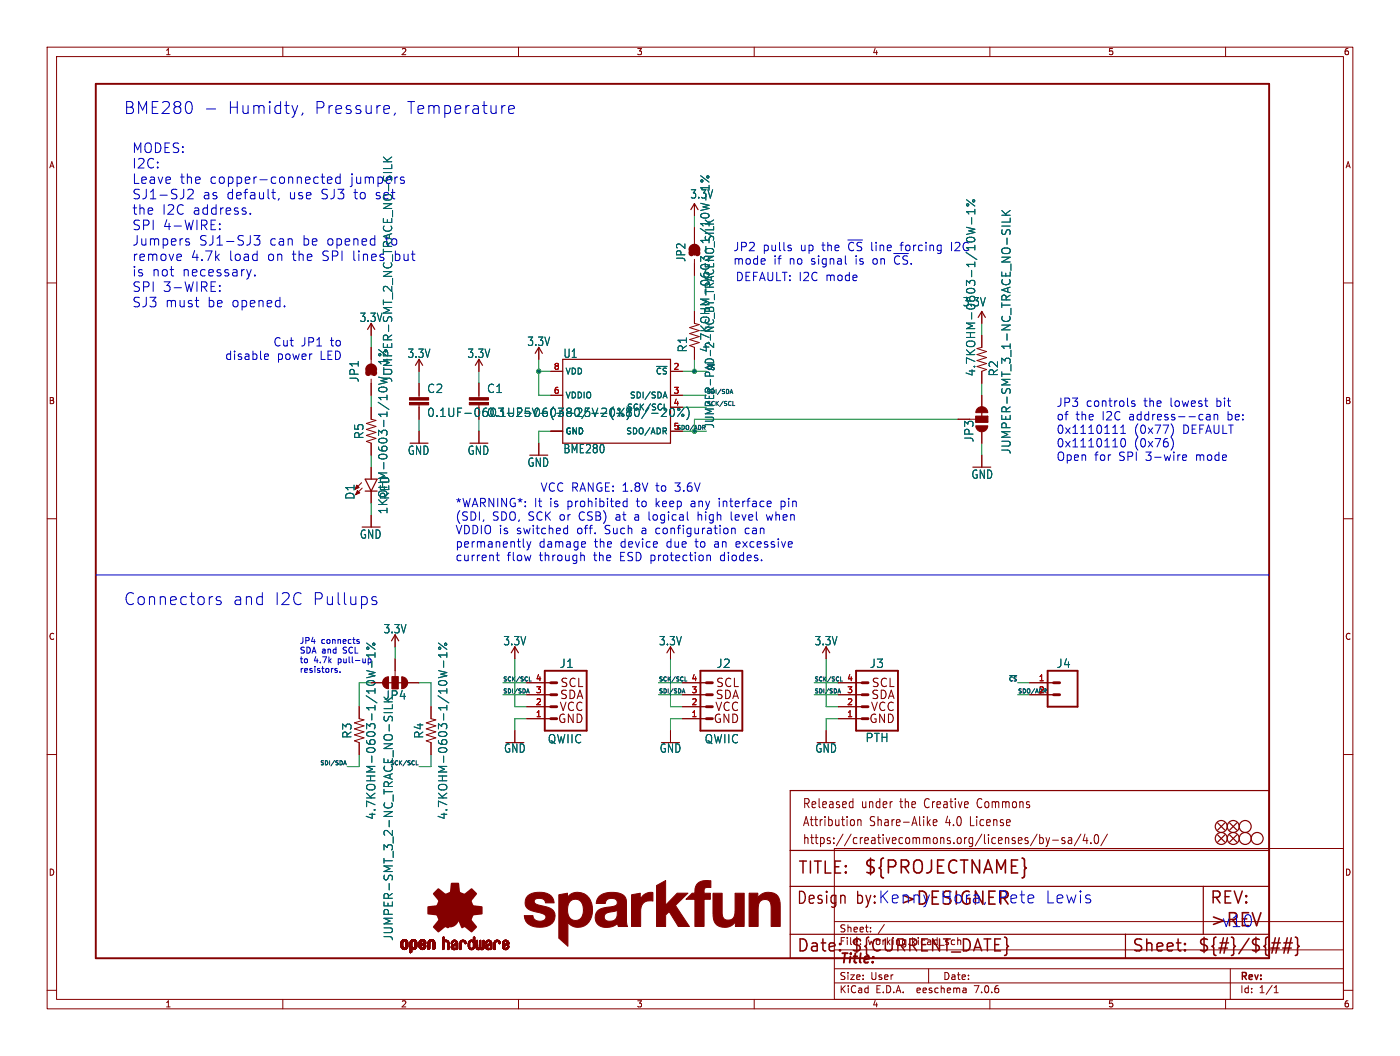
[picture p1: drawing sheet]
<svg xmlns="http://www.w3.org/2000/svg" width="297mm" height="224mm" viewBox="0 0 297 224" stroke-linecap="round" stroke-linejoin="round" font-family="sans-serif">
<defs><g id="words">
<g font-size="3.8" fill="#840000">
<text x="183.1" y="185.7">${PROJECTNAME}</text>
<text x="256.5" y="196.9">&gt;REV</text>
</g>
<text font-size="3.8" fill="#0000c2" x="190.8" y="192.3">&gt;DESIGNER</text>
<g font-size="3.5" fill="#0000c2">
<text x="26.2" y="24.4">BME280</text>
<text x="48.1" y="24.4">Humidty,</text>
<text x="66.4" y="24.4">Pressure,</text>
<text x="86" y="24.4">Temperature</text>
<text x="26.2" y="128.5">Connectors</text>
<text x="49.2" y="128.5">and</text>
<text x="58" y="128.5">I2C</text>
<text x="66" y="128.5">Pullups</text>
<text x="199.3" y="191.8">Hora,</text>
<text x="211.2" y="191.8">Pete</text>
<text x="221.5" y="191.8">Lewis</text>
<text x="181.6" y="192.1">by:Kenny</text>
<text x="259.1" y="196.8">v10</text>
</g>
<g font-size="3.5" fill="#840000">
<text x="169.2" y="185.7">TITLE:</text>
<text x="168.9" y="192.1">Design</text>
<text x="256.5" y="192.1">REV:</text>
<text x="168.9" y="202.2">Date:</text>
<text x="180.3" y="202.2">${CURRENT_DATE}</text>
<text x="240" y="202.2">Sheet:</text>
<text x="254" y="202.2">${#}/${##}</text>
</g>
<g font-size="2.8" fill="#0000c2">
<text x="27.9" y="32.7">MODES:</text>
<text x="27.9" y="36">I2C:</text>
<text x="27.9" y="39.3">Leave</text>
<text x="38.1" y="39.3">the</text>
<text x="44.4" y="39.3">copper-connected</text>
<text x="27.9" y="42.5">SJ1-SJ2</text>
<text x="27.9" y="45.8">the</text>
<text x="34.3" y="45.8">I2C</text>
<text x="40.8" y="45.8">address.</text>
<text x="42.9" y="42.5">as</text>
<text x="48" y="42.5">default,</text>
<text x="61.2" y="42.5">use</text>
<text x="68" y="42.5">SJ3</text>
<text x="75" y="42.5">to</text>
<text x="27.9" y="49.1">SPI 4-WIRE:</text>
<text x="27.9" y="52.3">Jumpers</text>
<text x="42.1" y="52.3">SJ1-SJ3</text>
<text x="57.1" y="52.3">can</text>
<text x="64.1" y="52.3">be</text>
<text x="69.3" y="52.3">opened</text>
<text x="27.9" y="55.6">remove</text>
<text x="27.9" y="58.9">is</text>
<text x="32.2" y="58.9">not</text>
<text x="38.6" y="58.9">necessary.</text>
<text x="40.4" y="55.6">4.7k</text>
<text x="48.5" y="55.6">load</text>
<text x="56.6" y="55.6">on</text>
<text x="61.9" y="55.6">the</text>
<text x="27.9" y="62.2">SPI 3-WIRE:</text>
<text x="27.9" y="65.4">SJ3</text>
<text x="35" y="65.4">must</text>
<text x="43.9" y="65.4">be</text>
<text x="49.1" y="65.4">opened.</text>
</g>
<g font-size="2.8" fill="#006464">
<text x="74.2" y="39.3">jumpers</text>
<text x="79.6" y="42.5">set</text>
<text x="81.7" y="52.3">to</text>
<text x="68.3" y="55.6">SPI lines</text>
<text x="83.6" y="55.6">but</text>
</g>
<text font-size="2.8" fill="#840000" x="178" y="204.8">Title:</text>
<g font-size="2.7" fill="#840000">
<text x="170.2" y="171.7">Released</text>
<text x="182.7" y="171.7">under</text>
<text x="191.1" y="171.7">the</text>
<text x="196.5" y="171.7">Creative</text>
<text x="208" y="171.7">Commons</text>
<text x="170.2" y="175.5">Attribution</text>
<text x="170.2" y="179.3">https://creativecommons.org/licenses/by-sa/4.0/</text>
<text x="184.5" y="175.5">Share-Alike</text>
<text x="200.8" y="175.5">4.0</text>
<text x="206.2" y="175.5">License</text>
</g>
<g font-size="2.5" fill="#006464">
<text x="146.4" y="42.3">3.3V</text>
<text x="202" y="53.5">I2C</text>
<text x="145.6" y="55.6" transform="rotate(-90 145.6 55.6)">JP2</text>
<text x="204.2" y="65.2">3.3V</text>
<text x="76.2" y="68.5">3.3V</text>
<text x="86.4" y="76.1">3.3V</text>
<text x="99.1" y="76.1">3.3V</text>
<text x="111.8" y="73.6">3.3V</text>
<text x="119.4" y="76.1">U1</text>
<text x="145.9" y="74.8" transform="rotate(-90 145.9 74.8)">R1</text>
<text x="150.7" y="74.8" transform="rotate(-90 150.7 74.8)">4.7KOHM-0603-1/10W-1%</text>
<text x="76.3" y="81.2" transform="rotate(-90 76.3 81.2)">JP1</text>
<text x="83.4" y="81.2" transform="rotate(-90 83.4 81.2)">JUMPER-SMT_2_NC_TRACE_NO-SILK</text>
<text x="90.5" y="83.5">C2</text>
<text x="103.2" y="83.5">C1</text>
<text x="207.1" y="79.9" transform="rotate(-90 207.1 79.9)">4.7KOHM-0603-1/10W-1%</text>
<text x="211.9" y="79.9" transform="rotate(-90 211.9 79.9)">R2</text>
<text x="90.5" y="88.6">0.1UF-0603-25V-(+80/-20%)</text>
<text x="103.2" y="88.6">0.1UF-0603-25V-(+80/-20%)</text>
<text x="77.3" y="93.2" transform="rotate(-90 77.3 93.2)">R5</text>
<text x="151.7" y="90.9" transform="rotate(-90 151.7 90.9)">JUMPER-PAD-2-NC_BY_TRACENO_SILK</text>
<text x="206.7" y="93.9" transform="rotate(-90 206.7 93.9)">JP3</text>
<text x="86.4" y="96.7">GND</text>
<text x="99.1" y="96.7">GND</text>
<text x="111.8" y="99.2">GND</text>
<text x="119.4" y="96.3">BME280</text>
<text x="206" y="101.7">GND</text>
<text x="214.6" y="96.4" transform="rotate(-90 214.6 96.4)">JUMPER-SMT_3_1-NC_TRACE_NO-SILK</text>
<text x="75.4" y="106.1" transform="rotate(-90 75.4 106.1)">D1</text>
<text x="82.8" y="106.1" transform="rotate(-90 82.8 106.1)">RED</text>
<text x="82.4" y="109.1" transform="rotate(-90 82.4 109.1)">1KOHM-0603-1/10W-1%</text>
<text x="76.3" y="114.4">GND</text>
<text x="81.3" y="134.5">3.3V</text>
<text x="106.7" y="137.1">3.3V</text>
<text x="139.7" y="137.1">3.3V</text>
<text x="172.7" y="137.1">3.3V</text>
<text x="118.7" y="141.8">J1</text>
<text x="151.9" y="141.8">J2</text>
<text x="184.5" y="141.8">J3</text>
<text x="224.1" y="141.8">J4</text>
<text x="81.4" y="148.6">JP4</text>
<text x="74.8" y="156.7" transform="rotate(-90 74.8 156.7)">R3</text>
<text x="90" y="156.7" transform="rotate(-90 90 156.7)">R4</text>
<text x="106.8" y="159.8">GND</text>
<text x="116.1" y="157.8">QWIIC</text>
<text x="139.9" y="159.8">GND</text>
<text x="149.4" y="157.8">QWIIC</text>
<text x="172.9" y="159.8">GND</text>
<text x="183.5" y="157.6">PTH</text>
<text x="79.9" y="173.9" transform="rotate(-90 79.9 173.9)">4.7KOHM-0603-1/10W-1%</text>
<text x="95.1" y="173.9" transform="rotate(-90 95.1 173.9)">4.7KOHM-0603-1/10W-1%</text>
<text x="83.5" y="199.6" transform="rotate(-90 83.5 199.6)">JUMPER-SMT_3_2-NC_TRACE_NO-SILK</text>
</g>
<g font-size="2.5" fill="#0000c2">
<text x="155.4" y="53.5">JP2</text>
<text x="161.7" y="53.5">pulls</text>
<text x="169.7" y="53.5">up</text>
<text x="174.4" y="53.5">the</text>
<text x="180" y="53.5">~{CS}</text>
<text x="184.9" y="53.5">line</text>
<text x="191.3" y="53.5">forcing</text>
<text x="155.4" y="56.4">mode</text>
<text x="156" y="59.9">DEFAULT: I2C</text>
<text x="164" y="56.4">if</text>
<text x="167.3" y="56.4">no</text>
<text x="172" y="56.4">signal</text>
<text x="175.1" y="59.9">mode</text>
<text x="181.5" y="56.4">is</text>
<text x="185.3" y="56.4">on</text>
<text x="189.9" y="56.4">~{CS}.</text>
<text x="47.7" y="76.5">disable</text>
<text x="58" y="73.6">Cut</text>
<text x="58.8" y="76.5">power</text>
<text x="63.8" y="73.6">JP1</text>
<text x="67.9" y="76.5">LED</text>
<text x="70.1" y="73.6">to</text>
<text x="224" y="86.6">JP3</text>
<text x="224" y="89.4">of</text>
<text x="228.1" y="89.4">the</text>
<text x="230.3" y="86.6">controls</text>
<text x="233.7" y="89.4">I2C</text>
<text x="239.5" y="89.4">address--can</text>
<text x="242.6" y="86.6">the</text>
<text x="248.2" y="86.6">lowest</text>
<text x="258" y="86.6">bit</text>
<text x="260.4" y="89.4">be:</text>
<text x="224" y="92.3">0x1110111</text>
<text x="224" y="95.2">0x1110110</text>
<text x="240.5" y="92.3">(0x77)</text>
<text x="240.5" y="95.2">(0x76)</text>
<text x="250.8" y="92.3">DEFAULT</text>
<text x="224" y="98">Open</text>
<text x="232.1" y="98">for</text>
<text x="237.3" y="98">SPI</text>
<text x="243" y="98">3-wire</text>
<text x="253.7" y="98">mode</text>
<text x="96.5" y="107.7">*WARNING*:</text>
<text x="113.2" y="107.7">It</text>
<text x="114.6" y="104.4">VCC RANGE: 1.8V</text>
<text x="116.5" y="107.7">is</text>
<text x="120.3" y="107.7">prohibited</text>
<text x="135.1" y="107.7">to</text>
<text x="139.2" y="104.4">to</text>
<text x="139.2" y="107.7">keep</text>
<text x="143.2" y="104.4">3.6V</text>
<text x="146.7" y="107.7">any</text>
<text x="152.8" y="107.7">interface</text>
<text x="166" y="107.7">pin</text>
<text x="96.5" y="110.5">(SDI,</text>
<text x="96.5" y="113.4">VDDIO is</text>
<text x="104.3" y="110.5">SDO, SCK or</text>
<text x="109.5" y="113.4">switched</text>
<text x="122.4" y="113.4">off.</text>
<text x="122.8" y="110.5">CSB)</text>
<text x="128.3" y="113.4">Such</text>
<text x="130.7" y="110.5">at</text>
<text x="134.8" y="110.5">a logical</text>
<text x="136.2" y="113.4">a configuration</text>
<text x="148.4" y="110.5">high</text>
<text x="155.5" y="110.5">level</text>
<text x="158.4" y="113.4">can</text>
<text x="163.2" y="110.5">when</text>
<text x="96.5" y="116.3">permanently</text>
<text x="96.5" y="119.1">current</text>
<text x="107.5" y="119.1">flow</text>
<text x="114.2" y="116.3">damage</text>
<text x="114.3" y="119.1">through</text>
<text x="126" y="119.1">the</text>
<text x="126" y="116.3">the</text>
<text x="131.6" y="119.1">ESD protection</text>
<text x="131.6" y="116.3">device</text>
<text x="141.5" y="116.3">due</text>
<text x="147.7" y="116.3">to</text>
<text x="151.7" y="116.3">an</text>
<text x="153" y="119.1">diodes.</text>
<text x="156.4" y="116.3">excessive</text>
</g>
<g font-size="2.5" fill="#840000">
<text x="118.6" y="148.5">SDA</text>
<text x="118.7" y="146">SCL</text>
<text x="151.7" y="148.5">SDA</text>
<text x="151.8" y="146">SCL</text>
<text x="184.7" y="148.5">SDA</text>
<text x="184.8" y="146">SCL</text>
<text x="118.2" y="153.6">GND</text>
<text x="118.6" y="151.1">VCC</text>
<text x="151.2" y="153.6">GND</text>
<text x="151.6" y="151.1">VCC</text>
<text x="184.3" y="153.6">GND</text>
<text x="184.6" y="151.1">VCC</text>
</g>
<g font-size="2.1" fill="#840000">
<text x="178" y="197.9">Sheet:</text>
<text x="178" y="200.6">File:</text>
<text x="184.1" y="200.6">working.kicad_sch</text>
<text x="178" y="208">Size:</text>
<text x="184.7" y="208">User</text>
<text x="200" y="208">Date:</text>
<text x="263" y="208.2">Rev:</text>
<text x="178" y="210.8">KiCad</text>
<text x="185.7" y="210.8">E.D.A.</text>
<text x="194.6" y="210.8">eeschema</text>
<text x="207" y="210.8">7.0.6</text>
<text x="263" y="210.8">Id:</text>
<text x="267.1" y="210.8">1/1</text>
</g>
<g font-size="1.8" fill="#840000">
<text x="35" y="11.9">1</text>
<text x="85" y="11.9">2</text>
<text x="135" y="11.9">3</text>
<text x="185" y="11.9">4</text>
<text x="235" y="11.9">5</text>
<text x="285" y="11.9">6</text>
<text x="10.3" y="35.9">A</text>
<text x="285.3" y="35.9">A</text>
<text x="10.3" y="85.9">B</text>
<text x="285.3" y="85.9">B</text>
<text x="10.3" y="135.9">C</text>
<text x="285.3" y="135.9">C</text>
<text x="10.3" y="185.9">D</text>
<text x="285.3" y="185.9">D</text>
<text x="35" y="213.8">1</text>
<text x="85" y="213.8">2</text>
<text x="135" y="213.8">3</text>
<text x="185" y="213.8">4</text>
<text x="235" y="213.8">5</text>
<text x="285" y="213.8">6</text>
</g>
<g font-size="1.8" fill="#a90000">
<text x="117.4" y="83.6">6</text>
<text x="117.4" y="78.5">8</text>
<text x="142.8" y="78.5">2</text>
<text x="142.8" y="83.6">3</text>
<text x="142.8" y="86.1">4</text>
<text x="142.8" y="91.2">5</text>
<text x="113.6" y="149.6">2</text>
<text x="113.6" y="147.1">3</text>
<text x="113.6" y="144.5">4</text>
<text x="146.6" y="149.6">2</text>
<text x="146.6" y="147.1">3</text>
<text x="146.6" y="144.5">4</text>
<text x="179.6" y="149.6">2</text>
<text x="179.6" y="147.1">3</text>
<text x="179.6" y="144.5">4</text>
<text x="220.3" y="144.5">1</text>
<text x="220.3" y="147.1">2</text>
<text x="113.6" y="152.1">1</text>
<text x="146.6" y="152.1">1</text>
<text x="179.6" y="152.1">1</text>
</g>
<g font-size="1.8" fill="#006464">
<text x="119.9" y="79.6">VDD</text>
<text x="139" y="79.6">~{CS}</text>
<text x="119.9" y="84.7">VDDIO</text>
<text x="132.9" y="87.2">SCK/SCL</text>
<text x="133.5" y="84.7">SDI/SDA</text>
<text x="119.9" y="92.3">GND</text>
<text x="132.8" y="92.3">SDO/ADR</text>
</g>
<g font-size="1.8" fill="#0000c2">
<text x="63.5" y="136.7">JP4</text>
<text x="68.1" y="136.7">connects</text>
<text x="63.5" y="138.8">SDA and</text>
<text x="63.5" y="140.8">to</text>
<text x="63.5" y="142.9">resistors.</text>
<text x="66.5" y="140.8">4.7k</text>
<text x="71.8" y="140.8">pull-up</text>
<text x="72.9" y="138.8">SCL</text>
</g>
<g font-size="1.2" fill="#006464">
<text x="149.9" y="83.6">SDI/SDA</text>
<text x="149.9" y="78.5">~{CS}</text>
<text x="149.9" y="86.1">SCK/SCL</text>
<text x="82.6" y="162.3">SCK/SCL</text>
</g>
<g font-size="1.2" fill="#0f0f0f">
<text x="143.4" y="91.2">SDO/ADR</text>
<text x="106.7" y="144.5">SCK/SCL</text>
<text x="106.7" y="147.1">SDI/SDA</text>
<text x="139.7" y="147.1">SDI/SDA</text>
<text x="139.7" y="144.5">SCK/SCL</text>
<text x="172.7" y="144.5">SCK/SCL</text>
<text x="172.7" y="147.1">SDI/SDA</text>
<text x="213.9" y="144.5">~{CS}</text>
<text x="215.9" y="147.1">SDO/ADR</text>
<text x="67.8" y="162.3">SDI/SDA</text>
</g>
</g></defs>
<g fill="none" stroke="#840000" stroke-width=".21">
<path d="M10 10h277v203.9h-277zM12 12h273v199.9h-273zM60 10v2M110 10v2M160 10v2M210 10v2M260 10v2M10 60h2M147.3 43.2v2.5M147.3 48.3v3.4M147.3 55v3.4M285 60h2"/>
<path d="M78.7 68.6v2.5M78.7 73.7v3.4M88.9 76.2v2.5M101.6 76.2v2.5M114.3 73.7v2.5M116.8 78.7h2.6M142.2 78.7h2.6M147.3 66v2.6l1 .2-2 .7 2 .6-2 .6 2 .7-2 .6 2 .6-2 .7 1 .4v2.5M208.3 66v2.6M208.3 71.1v2.6l-1 .2 2 .6-2 .7 2 .6-2 .7 2 .6-2 .6 2 .7-1 .3v2.6M78.7 80.4v3.4M78.7 86.4v2.5l1.1 .3-2.1 .6 2.1 .6-2.1 .7 2.1 .6-2.1 .6 2.1 .7-2.1 .6 1 .4v2.5"/>
<path d="M78.7 99.1v2.5M88.9 81.3v3M88.9 85.9v3M88.9 91.4v2.6M101.6 81.3v3M101.6 85.9v.5M101.6 91.4v2.6M114.3 94v2.5M116.8 91.4h2.6M116.8 83.8h2.6M142.2 91.4h2.6M142.2 83.8h2.6"/>
<path d="M142.2 86.4h2.6M203.2 88.9h2.5M207 88.9v-.6h2.5v1.2h-2.5M208.3 83.8v2.6M208.3 91.4v2.6M208.3 96.5v2.6M10 110h2M76.7 102.4l-1.4 1.4M76.8 103.5l-1.4 1.4M78.7 104.1v2.6M78.7 109.2v2.6M285 110h2"/>
<path d="M83.8 134.6v2.6M83.8 139.7v3.8M109.2 137.2v2.5M142.2 137.2v2.5M175.3 137.2v2.5M10 160h2M76.2 149.9v2.5l1 .3-2 .6 2 .6-2 .7 2 .6-2 .6 2 .7-2 .6 1 .4v2.5M78.7 144.8h2.6M83.2 146.1v-2.6h1.3v2.6M86.4 144.8h2.5M91.4 149.9v2.5l1.1 .3-2.1 .6 2.1 .6-2.1 .7 2.1 .6-2.1 .6 2.1 .7-2.1 .6 1 .4v2.5M109.2 154.9v2.6"/>
<path d="M111.8 152.4h5M111.8 149.9h5M111.8 147.3h5M111.8 144.8h5M142.2 154.9v2.6M144.8 152.4h5.1M144.8 149.9h5.1M144.8 147.3h5.1M144.8 144.8h5.1M175.3 154.9v2.6M177.8 152.4h5.1M177.8 149.9h5.1"/>
<path d="M177.8 147.3h5.1M177.8 144.8h5.1M218.4 147.3h5.1M218.4 144.8h5.1M285 160h2M177 179.9h108v32h-108zM180.5 170l.4 .1M180.9 169.3v2M180.9 171.2l-.4 .1M181.2 174v.9M182 173.8v1.3M182 174l.2-.2 .4 .1 .1 1.2"/>
<path d="M196.9 174.4l.5 .7M197.4 173.8l-.7 .7M198 174.4l.8-.1-.1-.4-.5-.1-.2 .3 .1 .9h.6M220 176.9l-1.4 2.5M220.6 177v1.9M220.6 177.7l.4-.1 .3 .4-.1 .8h-.6M221.9 177.6l.4 1.3M222.3 178.9l-.4 .6M222.7 177.6l-.4 1.3M223.3 178.2h1.2M225.9 177.7l-.4-.1-.2 .3v.3l.6 .1v.5h-.6M226.7 177.7h.6l.1 1.2"/>
<path d="M227.4 178.1l-.6 .1a.4 .4 0 0 0-.2 .3 .4 .4 0 0 0 .2 .4l.6-.1M229.3 176.9l-1.4 2.5M230.2 176.9l-.4 1.4h1M230.6 177.6v1.3M231.4 178.7v.2M232.4 177.1l.3-.1a1.34 1.34 0 0 1 0 1.9h-.2a1.44 1.44 0 0 1-.1-1.8zM234.9 176.9l-1.4 2.5M177 195.4h108M184.7 197.5v.1M184.7 196.7v.1M187.6 196l-1.3 2M10 210h2"/>
<path d="M60 211.9v2M110 211.9v2M160 211.9v2M177 208.4h108M177 205.4h108M177 201.4h108M197 205.4v3M204.9 209.6l.1 .9M205 210.4l-.2 .1M205 209.9h-.2M210 211.9v2M260 211.9v2"/>
<path d="M261 205.4v6.5M270.3 210.5h.9M270.3 209.4l.4-.4v1.5M285 210h2"/>
</g>
<g fill="none" stroke="#006464" stroke-width=".21">
<path d="M81.3 34.3h1.8M81.3 33.3l1 1M83.1 34.9v.8M83.1 33.3l-1 .7M148.6 37.3l1.8 1.3M150.4 39.3v1M148.6 43.1l1.8 .4-1.2 .4 1.2 .3-1.8 .4M205 48.2l1.8 .4-1.3 .4 1.3 .3-1.8 .4M205 42.3l1.8 1.4M206.1 46.2v1.3M206.8 44.4v1M206.8 44.9h-1.8l.5 .5"/>
<path d="M212.5 47.9h1.8M212.5 45.6h1.8M212.5 44.6l1 1M214.3 46.2v.9h-1.8M214.3 44.6l-1 .8M80.3 80l1.8 .4M80.3 74.1l1.8 1.4M80.7 75.1l-.1-.1-.3 .2 .3 .3 .1-.1M82.1 76.7h-1.8l.4 .3M135.6 87.6l-.2 .6M137.7 86.5l-1.6 2.2M140.8 84h.6"/>
<path d="M140.9 86.9h.6M141 91.4l.4 .6M141 86.5l.4 .4-.1 .4-1 1h1.1M141.1 83.1l.4 1.3M141.3 90.9v.4M142.3 86.6a1.18 1.18 0 0 0 .2 1.7 .96 .96 0 0 0 .4-1.6M143.8 86.6l-.1 .2 .3 .2 .3-.2-.1-.2M145.1 86.5l-1.4 1.8M145.7 86.3a2.04 2.04 0 0 1 0 2.7M77.8 136.4l1.8 1.3M79.6 138.4v1M79.6 138.9h-1.8l.5 .5"/>
<path d="M93 136.4l1.8 1.3M94.8 138.9h-1.8l.5 .5M94.8 138.4v1M77.8 142.2l1.8 .4-1.3 .4 1.3 .3-1.8 .4M78.9 140.2v1.3M81.5 151.1h1.7M83.2 149.4v.9h-1.7M93 142.2l1.8 .4-1.3 .4 1.3 .3-1.8 .4M94.1 140.2v1.3"/>
<circle cx="148.9" cy="38.4" r=".25"/>
<circle cx="150.2" cy="37.5" r=".25"/>
<circle cx="205.3" cy="43.4" r=".25"/>
<circle cx="206.6" cy="42.6" r=".25"/>
<circle cx="144.9" cy="88.1" r=".25"/>
<circle cx="78" cy="137.5" r=".25"/>
<circle cx="79.3" cy="136.6" r=".25"/>
<circle cx="93.3" cy="137.5" r=".25"/>
<circle cx="94.5" cy="136.6" r=".25"/>
</g>
<g fill="none" stroke="#840000" stroke-width=".25">
<path d="M146.6 44.5l.7-1.3 .8 1.3M147.3 52.3v1.8M78 69.9l.7-1.3 .8 1.3M78.7 77.7v1.8M88.1 77.5l.8-1.3 .8 1.3M100.8 77.5l.8-1.3 .8 1.3M113.5 74.9l.8-1.2 .8 1.2M119.4 76.2h22.8v17.8h-22.8zM207.5 67.3l.8-1.3 .7 1.3M208.3 86.4v2.5M77.5 104.1h2.5M77.5 101.6h2.5l-1.3 2.5z"/>
<path d="M83.1 135.9l.7-1.3 .8 1.3M108.5 138.4l.7-1.2 .8 1.2M141.5 138.4l.7-1.2 .8 1.2M174.5 138.4l.8-1.2 .7 1.2M82 144.8h3.9M167.6 167.6h101.6v35.6h-101.6zM258.3 174.5l1.5 1.5M258.3 177l1.5 1.6M259.8 174.5l-1.5 1.5M259.8 177l-1.5 1.6M260.9 177l1.5 1.6M260.9 174.5l1.5 1.5"/>
<path d="M262.4 177l-1.5 1.6M262.4 174.5l-1.5 1.5M167.6 198.1h101.6M167.6 180.3h101.6M167.6 188h101.6M238.8 198.1v5.1M255.3 188v10.1"/>
<circle cx="259.1" cy="175.3" r="1.27"/>
<circle cx="259.1" cy="177.8" r="1.27"/>
<circle cx="261.6" cy="175.3" r="1.27"/>
<circle cx="261.6" cy="177.8" r="1.27"/>
<circle cx="264.2" cy="177.8" r="1.27"/>
<circle cx="264.2" cy="175.3" r="1.27"/>
<circle cx="266.7" cy="177.8" r="1.27"/>
</g>
<path d="M20.3 17.8h248.9v185.4h-248.9zM115.6 142.2h8.9v12.7h-8.9zM148.6 142.2h8.9v12.7h-8.9zM181.6 142.2h8.9v12.7h-8.9zM222.2 142.2h6.4v7.7h-6.4z" fill="none" stroke="#840000" stroke-width=".41"/>
<g fill="none" stroke="#840000" stroke-width=".61">
<path d="M116.8 152.4h1.3M116.8 149.9h1.3M116.8 147.3h1.3M116.8 144.8h1.3M149.9 152.4h1.2M149.9 149.9h1.2M149.9 147.3h1.2M149.9 144.8h1.2M182.9 152.4h1.2M182.9 149.9h1.2M182.9 147.3h1.2M182.9 144.8h1.2"/>
<path d="M223.5 147.3h1.3M223.5 144.8h1.3"/>
</g>
<g fill="#840000" stroke="#840000" stroke-width=".21">
<path d="M99.6 85.3h4v.6h-4z"/>
<path d="M99.6 84.3h4v.5h-4z"/>
<path d="M86.9 85.3h4v.6h-4z"/>
<path d="M86.9 84.3h4v.5h-4z"/>
<path d="M207.4 86.6a1.27 1.27 0 0 1 1.4-.3 1.27 1.27 0 0 1 .7 1.2h-2.5z"/>
<path d="M207 88.3h2.5v1.2h-2.5z"/>
<path d="M207 90.3h2.5a1.27 1.27 0 0 1-1.2 1.3 1.27 1.27 0 0 1-1.3-1.3z"/>
<path d="M123.8 193h1.9v.7l-.4 1.3-1.7-.8z"/>
<path d="M139.3 187.8l1.9-1.1v5.2l2.5-2.5h2.2l-2.6 2.6 2.9 4.5h-2.3l-1.9-3.2-.8 .7v2.5h-1.9z"/>
<path d="M128.6 192.4l1.3-.1 .2 1-1.1 .2z"/>
<path d="M134 189.7l1.8-.3v1.3a2.32 2.32 0 0 1 2.7-1.4l-.1 1.8a2.07 2.07 0 0 0-2.5 2.6v2.8h-1.9z"/>
<path d="M151.3 189.4h1.9v2a7.8 7.8 0 0 0 .3 3.3 1.42 1.42 0 0 0 1.6 .3 1.42 1.42 0 0 0 .8-1.4v-4.2h2v7.1h-1.2a.52 .52 0 0 1-.6-.1 .52 .52 0 0 1-.1-.7v-.2a2.67 2.67 0 0 1-4.5-.1l-.2-1.7z"/>
<path d="M158.9 189.4h1.2a.51 .51 0 0 1 .6 .1 .51 .51 0 0 1 .1 .6v.3a2.66 2.66 0 0 1 4.5 0l.2 1.1v5h-1.9v-2a7.8 7.8 0 0 0-.3-3.3 1.42 1.42 0 0 0-1.6-.3 1.42 1.42 0 0 0-.8 1.4l-.1 4.2h-1.9z"/>
<path d="M118.5 189.7l1.9-.3v.9a2.87 2.87 0 0 1 3-1.1 2.87 2.87 0 0 1 2.1 2.4l.2 1.4h-1.9a1.79 1.79 0 0 0-.6-1.9 1.79 1.79 0 0 0-1.9-.2 2.84 2.84 0 0 0 0 4.1 1.58 1.58 0 0 0 2.3-.8l1.7 .8a2.8 2.8 0 0 1-4.8 .6v5.1l-2-1.8z"/>
<path d="M112 190a4.4 4.4 0 0 1 4.9 0l.6 .9 .1 .6h-1.9a1.44 1.44 0 0 0-2.2-.8l-.1 .3a.89 .89 0 0 0 .9 .9 6.2 6.2 0 0 1 3.1 1.1 2.22 2.22 0 0 1-1.7 3.5 4 4 0 0 1-4.2-1.2l-.3-1.1h1.9a1.51 1.51 0 0 0 1.2 1.1 1.51 1.51 0 0 0 1.5-.6v-.5a4.1 4.1 0 0 0-2.6-.9 1.9 1.9 0 0 1-1.7-1.3 1.9 1.9 0 0 1 .5-2z"/>
<path d="M148 187.3a4.3 4.3 0 0 1 2.8-.5l-.1 1.4a.93 .93 0 0 0-1 .1 .93 .93 0 0 0-.3 .9v.1a.62 .62 0 0 0 .8 .1h.5v1.3h-1.3v5.8h-2v-5.8h-1.9l.8-.8a.98 .98 0 0 1 1.1-.5v-.3a2.66 2.66 0 0 1 .6-1.8z"/>
<path d="M127.2 190a4.8 4.8 0 0 1 5.3 0 5.3 5.3 0 0 1 .4 3.1v2.3l.2 1.1h-1.3a.56 .56 0 0 1-.6-.1 .56 .56 0 0 1-.2-.6 3.3 3.3 0 0 1-4.3 .1 2.17 2.17 0 0 1-.2-2.4 2.17 2.17 0 0 1 2.1-1.1l.4 1.1a.95 .95 0 0 0-.8 1.1 .95 .95 0 0 0 1.2 .7 1.67 1.67 0 0 0 1.5-2v-.3l-.8 .3-.2-1a.9 .9 0 0 0 1-1.1 .9 .9 0 0 0-1.2-.7 1.1 1.1 0 0 0-1.3 1.1h-1.9l.2-.9z"/>
<path d="M85.1 200.7h.3z"/>
<path d="M85.1 200.6l.3 .1z"/>
<path d="M85.1 200.6h.3z"/>
<path d="M85.1 200.5l.3 .1z"/>
<path d="M85.1 200.5h.3z"/>
<path d="M85.1 200.4l.3 .1z"/>
<path d="M85.1 200.4h.3z"/>
<path d="M85.1 200.3l.3 .1z"/>
<path d="M85.1 200.3h.3z"/>
<path d="M85.1 200.2l.3 .1z"/>
<path d="M85.1 200.2h.3z"/>
<path d="M85.1 200.1l.3 .1z"/>
<path d="M85.1 200.1h.3z"/>
<path d="M85.1 200l.3 .1z"/>
<path d="M85.1 200h.3z"/>
<path d="M85.1 199.9l.3 .1z"/>
<path d="M85.1 199.9h.3z"/>
<path d="M85.1 200.7h.4z"/>
<path d="M85.1 199.9h.4z"/>
<path d="M85.1 199.8l.4 .1z"/>
<path d="M85.1 199.8h.4z"/>
<path d="M85.1 200.8h.4z"/>
<path d="M85.1 200.7l.4 .1z"/>
<path d="M85.1 199.7l.4 .1z"/>
<path d="M85.1 200.9h.5z"/>
<path d="M85.1 200.8l.5 .1z"/>
<path d="M85.1 199.7h.4z"/>
<path d="M85.1 199.7h.5z"/>
<path d="M85.1 200.9h.6z"/>
<path d="M85.1 199.6l.6 .1z"/>
<path d="M85.1 200.9l.6 .1z"/>
<path d="M85.1 199.6h.6z"/>
<path d="M85.1 201h1.3z"/>
<path d="M85.1 201h.6z"/>
<path d="M85.1 199.6h1.3z"/>
<path d="M85.2 201h1.2z"/>
<path d="M85.2 199.6h1.2z"/>
<path d="M85.2 199.5l1.2 .1z"/>
<path d="M85.2 201l1.2 .1z"/>
<path d="M85.2 199.5h1.2z"/>
<path d="M85.2 201.1h1.2z"/>
<path d="M85.2 201.1h1.1z"/>
<path d="M85.2 199.5h1.1z"/>
<path d="M85.3 201.1h1z"/>
<path d="M85.3 199.4l1 .1z"/>
<path d="M85.3 201.1l1 .1z"/>
<path d="M85.3 199.4h1z"/>
<path d="M85.3 201.2h1z"/>
<path d="M85.4 201.2h.8z"/>
<path d="M85.4 199.4h.8z"/>
<path d="M85.4 199.3l.8 .1z"/>
<path d="M85.4 199.3h.8z"/>
<path d="M85.4 201.2l.8 .1z"/>
<path d="M85.4 201.3h.8z"/>
<path d="M85.4 199.3h.7z"/>
<path d="M85.5 201.3h.6z"/>
<path d="M85.5 199.3h.6z"/>
<path d="M85.5 201.3h.5z"/>
<path d="M85.5 199.3h.5z"/>
<path d="M85.6 199.3h.4z"/>
<path d="M85.6 201.3h.4z"/>
<path d="M85.6 199.2l.4 .1z"/>
<path d="M85.6 199.2h.3z"/>
<path d="M85.7 201.3l.2 .1z"/>
<path d="M85.7 201.4h.2z"/>
<path d="M85.7 199.2h.2z"/>
<path d="M85.8 199.6h.6z"/>
<path d="M85.9 201h.5z"/>
<path d="M85.9 199.6h.5z"/>
<path d="M85.9 200.9l.5 .1z"/>
<path d="M85.9 200.9h.6z"/>
<path d="M85.9 199.6l.6 .1z"/>
<path d="M85.9 199.7h.6z"/>
<path d="M86 199.7h.5z"/>
<path d="M86 200.9h.5z"/>
<path d="M86 200.8l.5 .1z"/>
<path d="M86 200.8h.5z"/>
<path d="M86 199.7l.5 .1z"/>
<path d="M86.1 199.8h.4z"/>
<path d="M86.1 200.8h.4z"/>
<path d="M86.1 200.7l.4 .1z"/>
<path d="M86.1 200.7h.4z"/>
<path d="M86.1 199.9h.4z"/>
<path d="M86.1 199.8l.4 .1z"/>
<path d="M86.1 200.6l.4 .1z"/>
<path d="M86.1 200.6h.4z"/>
<path d="M86.1 200.5l.4 .1z"/>
<path d="M86.1 200.5h.4z"/>
<path d="M86.1 200.4l.4 .1z"/>
<path d="M86.1 200.4h.4z"/>
<path d="M86.1 200.3l.4 .1z"/>
<path d="M86.1 200.3h.4z"/>
<path d="M86.1 200.2l.4 .1z"/>
<path d="M86.1 200.2h.4z"/>
<path d="M86.1 200.1l.4 .1z"/>
<path d="M86.1 200.1h.4z"/>
<path d="M86.1 200l.4 .1z"/>
<path d="M86.1 200h.4z"/>
<path d="M86.1 199.9l.4 .1z"/>
<path d="M87 202h.2z"/>
<path d="M87 202h.3z"/>
<path d="M87 201.9l.3 .1z"/>
<path d="M87 201.9h.3z"/>
<path d="M87 201.9h.4z"/>
<path d="M87 201.8l.4 .1z"/>
<path d="M87 201.8h.4z"/>
<path d="M87 201.7l.4 .1z"/>
<path d="M87 201.7h.4z"/>
<path d="M87 201.6l.4 .1z"/>
<path d="M87 201.6h.4z"/>
<path d="M87 201.5l.4 .1z"/>
<path d="M87 201.5h.4z"/>
<path d="M87 201.4l.4 .1z"/>
<path d="M87 201.4h.4z"/>
<path d="M87 201.3l.4 .1z"/>
<path d="M87 201.3h.4z"/>
<path d="M87 201.3h1z"/>
<path d="M87 201.3h1.1z"/>
<path d="M87 201.2l1.1 .1z"/>
<path d="M87 201.2h1.1z"/>
<path d="M87 201.2h1.2z"/>
<path d="M87 201.1l1.2 .1z"/>
<path d="M87 201.1h1.2z"/>
<path d="M87 201.1h1.3z"/>
<path d="M87 201l1.3 .1z"/>
<path d="M87 201h1.3z"/>
<path d="M87 201h1.4z"/>
<path d="M87 201h.6z"/>
<path d="M87 200.9l.6 .1z"/>
<path d="M87 200.9h.6z"/>
<path d="M87 200.9h.5z"/>
<path d="M87 200.8l.4 .1z"/>
<path d="M87 200.8h.4z"/>
<path d="M87 200.7l.4 .1z"/>
<path d="M87 200.7h.4z"/>
<path d="M87 200.6l.4 .1z"/>
<path d="M87 200.6h.4z"/>
<path d="M87 200.5l.4 .1z"/>
<path d="M87 200.5h.4z"/>
<path d="M87 200.4l.4 .1z"/>
<path d="M87 200.4h.4z"/>
<path d="M87 200.3l.4 .1z"/>
<path d="M87 200.3h.4z"/>
<path d="M87 200.2l.4 .1z"/>
<path d="M87 200.2h.4z"/>
<path d="M87 200.1l.4 .1z"/>
<path d="M87 200.1h.4z"/>
<path d="M87 200l.4 .1z"/>
<path d="M87 200h.4z"/>
<path d="M87 199.9l.4 .1z"/>
<path d="M87 199.9h.4z"/>
<path d="M87 199.8l.4 .1z"/>
<path d="M87 199.8h.4z"/>
<path d="M87 202h.1z"/>
<path d="M87 199.7l.4 .1z"/>
<path d="M87 199.7h.5z"/>
<path d="M87 199.6l.6 .1z"/>
<path d="M87 199.6h.6z"/>
<path d="M87.1 199.6h.5z"/>
<path d="M87.1 199.6h1.3z"/>
<path d="M87.1 199.6h1.2z"/>
<path d="M87.1 199.5l1.2 .1z"/>
<path d="M87.1 199.5h1.2z"/>
<path d="M87.1 199.5h1.1z"/>
<path d="M87.2 199.4l1 .1z"/>
<path d="M87.2 199.4h1z"/>
<path d="M87.3 199.4h.9z"/>
<path d="M87.3 199.4h.8z"/>
<path d="M87.3 199.3l.8 .1z"/>
<path d="M87.3 199.3h.8z"/>
<path d="M87.4 199.3h.6z"/>
<path d="M87.4 201.3h.6z"/>
<path d="M87.5 199.3h.5z"/>
<path d="M87.5 201.3h.4z"/>
<path d="M87.5 199.3h.4z"/>
<path d="M87.5 199.2l.4 .1z"/>
<path d="M87.5 199.2h.4z"/>
<path d="M87.6 201.3l.2 .1z"/>
<path d="M87.6 199.2h.2z"/>
<path d="M87.6 201.4h.2z"/>
<path d="M87.8 199.6h.6z"/>
<path d="M87.8 201h.6z"/>
<path d="M87.8 200.9l.6 .1z"/>
<path d="M87.8 200.9h.6z"/>
<path d="M87.8 199.6l.6 .1z"/>
<path d="M87.9 200.9h.5z"/>
<path d="M87.9 199.7h.5z"/>
<path d="M88 200.9h.4z"/>
<path d="M88 199.7h.4z"/>
<path d="M88 200.8l.4 .1z"/>
<path d="M88 200.8h.4z"/>
<path d="M88 199.7l.4 .1z"/>
<path d="M88 199.8h.4z"/>
<path d="M88 200.7l.4 .1z"/>
<path d="M88 200.7h.4z"/>
<path d="M88 199.8l.4 .1z"/>
<path d="M88 199.9h.4z"/>
<path d="M88.1 200.7h.3z"/>
<path d="M88.1 200.6l.3 .1z"/>
<path d="M88.1 200.6h.3z"/>
<path d="M88.1 200.5l.3 .1z"/>
<path d="M88.1 200.5h.3z"/>
<path d="M88.1 200.4l.3 .1z"/>
<path d="M88.1 200.4h.3z"/>
<path d="M88.1 200.3l.3 .1z"/>
<path d="M88.1 200.3h.3z"/>
<path d="M88.1 200.2l.3 .1z"/>
<path d="M88.1 200.2h.3z"/>
<path d="M88.1 200.1l.3 .1z"/>
<path d="M88.1 200.1h.3z"/>
<path d="M88.1 200l.3 .1z"/>
<path d="M88.1 200h.3z"/>
<path d="M88.1 199.9l.3 .1z"/>
<path d="M88.1 199.9h.3z"/>
<path d="M88.9 200.8h.4z"/>
<path d="M88.9 200.7l.4 .1z"/>
<path d="M88.9 200.7h.4z"/>
<path d="M88.9 200.6l.4 .1z"/>
<path d="M88.9 200.6h.4z"/>
<path d="M88.9 200.6h.5z"/>
<path d="M88.9 200.5l.6 .1z"/>
<path d="M88.9 200.5h.6z"/>
<path d="M88.9 200.5h.7z"/>
<path d="M88.9 200.5h.8z"/>
<path d="M88.9 200.4l.8 .1z"/>
<path d="M88.9 200.4h.9z"/>
<path d="M88.9 200.4h1z"/>
<path d="M88.9 200.3l1 .1z"/>
<path d="M88.9 200.3h1z"/>
<path d="M88.9 200.3h1.1z"/>
<path d="M88.9 200.3h1.2z"/>
<path d="M88.9 200.2l1.3 .1z"/>
<path d="M88.9 200.2h1.3z"/>
<path d="M88.9 200.2h1.4z"/>
<path d="M88.9 200.2h.4z"/>
<path d="M88.9 200.1l.4 .1z"/>
<path d="M88.9 200.1h.4z"/>
<path d="M88.9 200.1h.3z"/>
<path d="M88.9 200l.3 .1z"/>
<path d="M88.9 200h.3z"/>
<path d="M88.9 200h.4z"/>
<path d="M88.9 199.9l.4 .1z"/>
<path d="M88.9 199.9h.4z"/>
<path d="M88.9 199.8l.4 .1z"/>
<path d="M88.9 199.8h.4z"/>
<path d="M88.9 200.9h.5z"/>
<path d="M88.9 200.8l.5 .1z"/>
<path d="M88.9 200.8h.5z"/>
<path d="M88.9 199.7l.5 .1z"/>
<path d="M88.9 199.7h.5z"/>
<path d="M88.9 200.9h.6z"/>
<path d="M88.9 199.7h.6z"/>
<path d="M89 200.9l.5 .1z"/>
<path d="M89 199.6l.5 .1z"/>
<path d="M89 199.6h.5z"/>
<path d="M89 201h1.3z"/>
<path d="M89 201h.5z"/>
<path d="M89 199.6h.6z"/>
<path d="M89 201h1.2z"/>
<path d="M89 199.6h1.3z"/>
<path d="M89 199.6h1.2z"/>
<path d="M89 199.5l1.2 .1z"/>
<path d="M89 199.5h1.2z"/>
<path d="M89 201l1.2 .1z"/>
<path d="M89 201.1h1.2z"/>
<path d="M89.1 201.1h1.1z"/>
<path d="M89.1 199.5h1.1z"/>
<path d="M89.1 201.1h1z"/>
<path d="M89.1 199.4l1.1 .1z"/>
<path d="M89.1 201.1l1 .1z"/>
<path d="M89.1 199.4h1z"/>
<path d="M89.1 201.2h1z"/>
<path d="M89.2 201.2h.9z"/>
<path d="M89.2 199.4h.9z"/>
<path d="M89.2 201.2h.8z"/>
<path d="M89.2 199.4h.8z"/>
<path d="M89.2 199.3l.8 .1z"/>
<path d="M89.2 201.2l.8 .1z"/>
<path d="M89.2 199.3h.8z"/>
<path d="M89.2 201.3h.8z"/>
<path d="M89.3 199.3h.7z"/>
<path d="M89.3 201.3h.7z"/>
<path d="M89.3 199.3h.6z"/>
<path d="M89.3 201.3h.6z"/>
<path d="M89.4 199.3h.5z"/>
<path d="M89.4 201.3h.5z"/>
<path d="M89.4 200.2h.9z"/>
<path d="M89.4 200.1l.9 .1z"/>
<path d="M89.4 199.3h.4z"/>
<path d="M89.4 201.3h.4z"/>
<path d="M89.4 200.1h.9z"/>
<path d="M89.4 199.2l.4 .1z"/>
<path d="M89.5 201.3h.3z"/>
<path d="M89.5 201.3l.2 .1z"/>
<path d="M89.5 200.1h.8z"/>
<path d="M89.5 199.2h.3z"/>
<path d="M89.5 201.4h.2z"/>
<path d="M89.5 199.2h.2z"/>
<path d="M89.6 200.1h.7z"/>
<path d="M89.6 200l.7 .1z"/>
<path d="M89.7 200h.6z"/>
<path d="M89.7 199.6h.6z"/>
<path d="M89.7 201h.6z"/>
<path d="M89.7 200.9l.6 .1z"/>
<path d="M89.7 200.9h.6z"/>
<path d="M89.7 199.6l.6 .1z"/>
<path d="M89.8 200h.5z"/>
<path d="M89.8 199.7h.5z"/>
<path d="M89.8 200.9h.5z"/>
<path d="M89.9 200.9h.4z"/>
<path d="M89.9 199.7l.4 .1z"/>
<path d="M89.9 199.7h.4z"/>
<path d="M89.9 200.8l.4 .1z"/>
<path d="M89.9 199.8h.4z"/>
<path d="M89.9 200.8h.4z"/>
<path d="M89.9 199.9l.4 .1z"/>
<path d="M89.9 199.9h.4z"/>
<path d="M89.9 199.8l.4 .1z"/>
<path d="M89.9 200.7l.4 .1z"/>
<path d="M89.9 200.7h.4z"/>
<path d="M90 200.7h.3z"/>
<path d="M90 200.6l.3 .1z"/>
<path d="M90 200.6h.3z"/>
<path d="M90 200.5l.3 .1z"/>
<path d="M90 200.5h.3z"/>
<path d="M90.1 200.5h.2z"/>
<path d="M90.2 200.5h.1z"/>
<path d="M90.8 201.3h.3z"/>
<path d="M90.8 201.2l.3 .1z"/>
<path d="M90.8 201.2h.3z"/>
<path d="M90.8 201.2h.4z"/>
<path d="M90.8 201.1l.4 .1z"/>
<path d="M90.8 201.1h.4z"/>
<path d="M90.8 201l.4 .1z"/>
<path d="M90.8 201h.4z"/>
<path d="M90.8 200.9l.4 .1z"/>
<path d="M90.8 200.9h.4z"/>
<path d="M90.8 200.8l.4 .1z"/>
<path d="M90.8 200.8h.4z"/>
<path d="M90.8 200.7l.4 .1z"/>
<path d="M90.8 200.7h.4z"/>
<path d="M90.8 200.6l.4 .1z"/>
<path d="M90.8 200.6h.4z"/>
<path d="M90.8 200.5l.4 .1z"/>
<path d="M90.8 200.5h.4z"/>
<path d="M90.8 200.4l.4 .1z"/>
<path d="M90.8 200.4h.4z"/>
<path d="M90.8 200.3l.4 .1z"/>
<path d="M90.8 200.3h.4z"/>
<path d="M90.8 200.2l.4 .1z"/>
<path d="M90.8 200.2h.4z"/>
<path d="M90.8 200.1l.4 .1z"/>
<path d="M90.8 200.1h.4z"/>
<path d="M90.8 200l.4 .1z"/>
<path d="M90.8 200h.4z"/>
<path d="M90.8 199.9l.4 .1z"/>
<path d="M90.8 199.9h.4z"/>
<path d="M90.8 201.3h.2z"/>
<path d="M90.8 199.8l.4 .1z"/>
<path d="M90.8 199.8h.4z"/>
<path d="M90.8 199.8h.5z"/>
<path d="M90.8 199.7l.5 .1z"/>
<path d="M90.8 199.7h.5z"/>
<path d="M90.8 199.7h.6z"/>
<path d="M90.9 199.6l.5 .1z"/>
<path d="M90.9 199.6h.5z"/>
<path d="M90.9 199.6h.6z"/>
<path d="M90.9 199.6h1.3z"/>
<path d="M90.9 199.5l1.2 .1z"/>
<path d="M90.9 199.5h1.2z"/>
<path d="M91 199.5h1.1z"/>
<path d="M91 199.4l1.1 .1z"/>
<path d="M91 199.4h1z"/>
<path d="M91.1 199.4h.9z"/>
<path d="M91.1 199.3l.8 .1z"/>
<path d="M91.1 199.3h.8z"/>
<path d="M91.2 199.3h.7z"/>
<path d="M91.2 199.3h.6z"/>
<path d="M91.3 199.3h.5z"/>
<path d="M91.3 199.3h.4z"/>
<path d="M91.3 199.2l.4 .1z"/>
<path d="M91.4 199.2h.3z"/>
<path d="M91.4 199.2h.2z"/>
<path d="M91.6 199.6h.6z"/>
<path d="M91.7 199.6l.5 .1z"/>
<path d="M91.7 199.7h.5z"/>
<path d="M91.8 199.7h.4z"/>
<path d="M91.8 199.7l.4 .1z"/>
<path d="M91.8 199.8h.4z"/>
<path d="M91.8 199.8h.5z"/>
<path d="M91.9 199.8l.4 .1z"/>
<path d="M91.9 199.8h.4z"/>
<path d="M91.9 201.3h.2z"/>
<path d="M91.9 201.3h.3z"/>
<path d="M91.9 201.2l.3 .1z"/>
<path d="M91.9 201.2h.3z"/>
<path d="M91.9 201.2h.4z"/>
<path d="M91.9 201.1l.4 .1z"/>
<path d="M91.9 201.1h.4z"/>
<path d="M91.9 201l.4 .1z"/>
<path d="M91.9 201h.4z"/>
<path d="M91.9 200.9l.4 .1z"/>
<path d="M91.9 200.9h.4z"/>
<path d="M91.9 200.8l.4 .1z"/>
<path d="M91.9 200.8h.4z"/>
<path d="M91.9 200.7l.4 .1z"/>
<path d="M91.9 200.7h.4z"/>
<path d="M91.9 200.6l.4 .1z"/>
<path d="M91.9 200.6h.4z"/>
<path d="M91.9 200.5l.4 .1z"/>
<path d="M91.9 200.5h.4z"/>
<path d="M91.9 200.4l.4 .1z"/>
<path d="M91.9 200.4h.4z"/>
<path d="M91.9 200.3l.4 .1z"/>
<path d="M91.9 200.3h.4z"/>
<path d="M91.9 200.2l.4 .1z"/>
<path d="M91.9 200.2h.4z"/>
<path d="M91.9 200.1l.4 .1z"/>
<path d="M91.9 200.1h.4z"/>
<path d="M91.9 200l.4 .1z"/>
<path d="M91.9 200h.4z"/>
<path d="M91.9 199.9l.4 .1z"/>
<path d="M91.9 199.9h.4z"/>
<path d="M93.9 201.3h.2z"/>
<path d="M93.9 198.9h.3z"/>
<path d="M93.9 201.3h.1z"/>
<path d="M93.9 201.3h.3z"/>
<path d="M93.9 201.2l.3 .1z"/>
<path d="M93.9 201.2h.3z"/>
<path d="M93.9 201.1l.3 .1z"/>
<path d="M93.9 201.1h.3z"/>
<path d="M93.9 201l.3 .1z"/>
<path d="M93.9 201h.3z"/>
<path d="M93.9 200.9l.3 .1z"/>
<path d="M93.9 200.9h.3z"/>
<path d="M93.9 200.8l.3 .1z"/>
<path d="M93.9 200.8h.3z"/>
<path d="M93.9 200.7l.3 .1z"/>
<path d="M93.9 200.7h.3z"/>
<path d="M93.9 200.6l.3 .1z"/>
<path d="M93.9 200.6h.3z"/>
<path d="M93.9 200.5l.3 .1z"/>
<path d="M93.9 200.5h.3z"/>
<path d="M93.9 200.4l.3 .1z"/>
<path d="M93.9 200.4h.3z"/>
<path d="M93.9 200.3l.3 .1z"/>
<path d="M93.9 200.3h.3z"/>
<path d="M93.9 200.2l.3 .1z"/>
<path d="M93.9 200.2h.3z"/>
<path d="M93.9 200.1l.3 .1z"/>
<path d="M93.9 200.1h.3z"/>
<path d="M93.9 200l.3 .1z"/>
<path d="M93.9 200h.3z"/>
<path d="M93.9 199.9l.3 .1z"/>
<path d="M93.9 199.9h.3z"/>
<path d="M93.9 199.8l.4 .1z"/>
<path d="M93.9 199.8h.4z"/>
<path d="M93.9 199.7l.4 .1z"/>
<path d="M93.9 199.7h.5z"/>
<path d="M93.9 199.7h.6z"/>
<path d="M93.9 199.6l.7 .1z"/>
<path d="M93.9 199.6h1.2z"/>
<path d="M93.9 199.5l1.2 .1z"/>
<path d="M93.9 199.5h1.2z"/>
<path d="M93.9 199.5h1.1z"/>
<path d="M93.9 199.4l1 .1z"/>
<path d="M93.9 199.4h1z"/>
<path d="M93.9 199.4h.3z"/>
<path d="M93.9 199.3l.3 .1z"/>
<path d="M93.9 199.3h.3z"/>
<path d="M93.9 199.2l.3 .1z"/>
<path d="M93.9 199.2h.3z"/>
<path d="M93.9 199.1l.3 .1z"/>
<path d="M93.9 199.1h.3z"/>
<path d="M93.9 199l.3 .1z"/>
<path d="M93.9 199h.3z"/>
<path d="M93.9 198.9l.3 .1z"/>
<path d="M93.9 198.8l.3 .1z"/>
<path d="M93.9 198.8h.3z"/>
<path d="M94 198.8h.2z"/>
<path d="M94 198.7l.2 .1z"/>
<path d="M94 198.7h.2z"/>
<path d="M94.3 199.4h.6z"/>
<path d="M94.4 199.4h.4z"/>
<path d="M94.6 199.6l.6 .1z"/>
<path d="M94.7 199.7h.5z"/>
<path d="M94.8 199.7h.4z"/>
<path d="M94.8 199.7l.4 .1z"/>
<path d="M94.9 199.8h.3z"/>
<path d="M94.9 199.8l.3 .1z"/>
<path d="M94.9 199.9h.4z"/>
<path d="M94.9 199.9h.3z"/>
<path d="M95 199.9h.3z"/>
<path d="M95 200h.3z"/>
<path d="M95 199.9l.3 .1z"/>
<path d="M95 201.3h.1z"/>
<path d="M95 201.3h.2z"/>
<path d="M95 201.3h.3z"/>
<path d="M95 201.2l.3 .1z"/>
<path d="M95 201.2h.3z"/>
<path d="M95 201.1l.3 .1z"/>
<path d="M95 201.1h.3z"/>
<path d="M95 201l.3 .1z"/>
<path d="M95 201h.3z"/>
<path d="M95 200.9l.3 .1z"/>
<path d="M95 200.9h.3z"/>
<path d="M95 200.8l.3 .1z"/>
<path d="M95 200.8h.3z"/>
<path d="M95 200.7l.3 .1z"/>
<path d="M95 200.7h.3z"/>
<path d="M95 200.6l.3 .1z"/>
<path d="M95 200.6h.3z"/>
<path d="M95 200.5l.3 .1z"/>
<path d="M95 200.5h.3z"/>
<path d="M95 200.4l.3 .1z"/>
<path d="M95 200.4h.3z"/>
<path d="M95 200.3l.3 .1z"/>
<path d="M95 200.3h.3z"/>
<path d="M95 200.2l.3 .1z"/>
<path d="M95 200.2h.3z"/>
<path d="M95 200.1l.3 .1z"/>
<path d="M95 200.1h.3z"/>
<path d="M95 200l.3 .1z"/>
<path d="M95.7 200.9h.3z"/>
<path d="M95.7 200.8l.3 .1z"/>
<path d="M95.7 200.8h.3z"/>
<path d="M95.7 200.1h.2z"/>
<path d="M95.7 200.1h.3z"/>
<path d="M95.7 200l.3 .1z"/>
<path d="M95.7 200h.3z"/>
<path d="M95.7 201h.4z"/>
<path d="M95.7 200.9l.4 .1z"/>
<path d="M95.7 200.9h.4z"/>
<path d="M95.7 200.7l.4 .1z"/>
<path d="M95.7 200.7h.4z"/>
<path d="M95.7 199.9l.3 .1z"/>
<path d="M95.7 199.9h.3z"/>
<path d="M95.8 201h.3z"/>
<path d="M95.8 200.7h.3z"/>
<path d="M95.8 200.6l.3 .1z"/>
<path d="M95.8 199.9h.2z"/>
<path d="M95.8 199.9h.3z"/>
<path d="M95.8 199.8l.3 .1z"/>
<path d="M95.8 201.1h.4z"/>
<path d="M95.8 201l.3 .1z"/>
<path d="M95.8 200.6h.4z"/>
<path d="M95.8 200.6h.5z"/>
<path d="M95.8 199.8h.3z"/>
<path d="M95.8 201.1h.8z"/>
<path d="M95.8 201.1h.5z"/>
<path d="M95.8 199.7l.4 .1z"/>
<path d="M95.8 199.7h.4z"/>
<path d="M95.8 200.5l.6 .1z"/>
<path d="M95.8 201.1l.8 .1z"/>
<path d="M95.8 200.5h.6z"/>
<path d="M95.8 201.2h.8z"/>
<path d="M95.8 200.5h.7z"/>
<path d="M95.8 199.7h.5z"/>
<path d="M95.9 201.2h.7z"/>
<path d="M95.9 200.5h.6z"/>
<path d="M95.9 199.7h.4z"/>
<path d="M95.9 199.6l.5 .1z"/>
<path d="M95.9 199.6h1.1z"/>
<path d="M95.9 200.5h.7z"/>
<path d="M95.9 199.6h1z"/>
<path d="M95.9 201.2l.7 .1z"/>
<path d="M95.9 201.3h.7z"/>
<path d="M95.9 200.4l.7 .1z"/>
<path d="M95.9 200.4h.8z"/>
<path d="M95.9 199.5l1 .1z"/>
<path d="M96 201.3h.6z"/>
<path d="M96 200.4h.7z"/>
<path d="M96 199.5h.9z"/>
<path d="M96 199.5h.8z"/>
<path d="M96 200.4h1.1z"/>
<path d="M96.1 201.3h.5z"/>
<path d="M96.1 199.4l.7 .1z"/>
<path d="M96.1 200.4h1z"/>
<path d="M96.1 201.3l.5 .1z"/>
<path d="M96.1 199.4h.6z"/>
<path d="M96.1 201.4h.5z"/>
<path d="M96.1 200.3l1 .1z"/>
<path d="M96.1 200.3h1z"/>
<path d="M96.2 199.4h.5z"/>
<path d="M96.2 200.3h.9z"/>
<path d="M96.2 199.4h.4z"/>
<path d="M96.3 200.3h.8z"/>
<path d="M96.3 201.1h.3z"/>
<path d="M96.3 200.2l.8 .1z"/>
<path d="M96.3 200.2h.8z"/>
<path d="M96.4 199.4h.1z"/>
<path d="M96.4 201.1h.2z"/>
<path d="M96.4 200.2h.7z"/>
<path d="M96.4 199.6l.6 .1z"/>
<path d="M96.5 200.2h.6z"/>
<path d="M96.5 199.7h.5z"/>
<path d="M96.6 200.1l.5 .1z"/>
<path d="M96.6 199.7h.4z"/>
<path d="M96.6 200.1h.5z"/>
<path d="M96.7 200.1h.4z"/>
<path d="M96.7 199.7l.3 .1z"/>
<path d="M96.7 199.8h.3z"/>
<path d="M96.7 199.8h.4z"/>
<path d="M96.7 200.4h.4z"/>
<path d="M96.8 200.1h.3z"/>
<path d="M96.8 199.9h.3z"/>
<path d="M96.8 199.8l.3 .1z"/>
<path d="M96.8 200.4h.3z"/>
<path d="M96.8 200l.3 .1z"/>
<path d="M96.8 200.5h.3z"/>
<path d="M96.8 200.4l.3 .1z"/>
<path d="M96.8 200h.3z"/>
<path d="M96.8 199.9l.3 .1z"/>
<path d="M96.8 201.3h.1z"/>
<path d="M96.8 201.3h.2z"/>
<path d="M96.8 201.3h.3z"/>
<path d="M96.8 201.2l.3 .1z"/>
<path d="M96.8 201.2h.3z"/>
<path d="M96.8 201.1l.3 .1z"/>
<path d="M96.8 201.1h.3z"/>
<path d="M96.8 201l.3 .1z"/>
<path d="M96.8 201h.3z"/>
<path d="M96.8 200.9l.3 .1z"/>
<path d="M96.8 200.9h.3z"/>
<path d="M96.8 200.8l.3 .1z"/>
<path d="M96.8 200.8h.3z"/>
<path d="M96.8 200.7l.3 .1z"/>
<path d="M96.8 200.7h.3z"/>
<path d="M96.8 200.6l.3 .1z"/>
<path d="M96.8 200.6h.3z"/>
<path d="M96.8 200.5l.3 .1z"/>
<path d="M97.5 201.3h.2z"/>
<path d="M97.5 201.3h.3z"/>
<path d="M97.5 201.2l.3 .1z"/>
<path d="M97.5 201.2h.3z"/>
<path d="M97.5 201.1l.3 .1z"/>
<path d="M97.5 201.1h.3z"/>
<path d="M97.5 201l.3 .1z"/>
<path d="M97.5 201h.3z"/>
<path d="M97.5 200.9l.3 .1z"/>
<path d="M97.5 200.9h.3z"/>
<path d="M97.5 200.8l.3 .1z"/>
<path d="M97.5 200.8h.3z"/>
<path d="M97.5 200.7l.3 .1z"/>
<path d="M97.5 200.7h.3z"/>
<path d="M97.5 200.6l.3 .1z"/>
<path d="M97.5 200.6h.3z"/>
<path d="M97.5 200.5l.3 .1z"/>
<path d="M97.5 200.5h.3z"/>
<path d="M97.5 200.4l.3 .1z"/>
<path d="M97.5 200.4h.3z"/>
<path d="M97.5 200.3l.3 .1z"/>
<path d="M97.5 200.3h.3z"/>
<path d="M97.5 200.2l.3 .1z"/>
<path d="M97.5 200.2h.3z"/>
<path d="M97.5 200.1l.3 .1z"/>
<path d="M97.5 200.1h.3z"/>
<path d="M97.5 200l.3 .1z"/>
<path d="M97.5 200h.3z"/>
<path d="M97.5 199.9l.3 .1z"/>
<path d="M97.5 199.9h.3z"/>
<path d="M97.5 199.9h.4z"/>
<path d="M97.6 199.9h.3z"/>
<path d="M97.6 199.8l.3 .1z"/>
<path d="M97.6 199.8h.3z"/>
<path d="M97.6 199.8h.4z"/>
<path d="M97.6 199.7l.4 .1z"/>
<path d="M97.6 199.7h.4z"/>
<path d="M97.6 199.7h.5z"/>
<path d="M97.6 199.7h.6z"/>
<path d="M97.7 199.6l.5 .1z"/>
<path d="M97.7 199.6h1.1z"/>
<path d="M97.7 199.6h1z"/>
<path d="M97.7 199.5l1 .1z"/>
<path d="M97.7 199.5h1z"/>
<path d="M97.8 199.5h.9z"/>
<path d="M97.8 199.5h.8z"/>
<path d="M97.9 199.4l.7 .1z"/>
<path d="M97.9 199.4h.6z"/>
<path d="M98 199.4h.5z"/>
<path d="M98 199.4h.4z"/>
<path d="M98.2 199.4h.1z"/>
<path d="M98.3 199.6l.5 .1z"/>
<path d="M98.3 199.7h.5z"/>
<path d="M98.4 199.7h.4z"/>
<path d="M98.5 199.7h.3z"/>
<path d="M98.5 199.7l.3 .1z"/>
<path d="M98.5 199.8h.4z"/>
<path d="M98.6 199.9h.3z"/>
<path d="M98.6 199.8l.3 .1z"/>
<path d="M98.6 200h.3z"/>
<path d="M98.6 199.9l.3 .1z"/>
<path d="M98.6 200l.3 .1z"/>
<path d="M98.6 200.1h.2z"/>
<path d="M98.6 200.1h.3z"/>
<path d="M99.3 200.7h.3z"/>
<path d="M99.3 200.6l.3 .1z"/>
<path d="M99.3 200.6h.3z"/>
<path d="M99.3 200.5l.3 .1z"/>
<path d="M99.3 200.5h.3z"/>
<path d="M99.3 200.4l.3 .1z"/>
<path d="M99.3 200.4h.3z"/>
<path d="M99.3 200.3l.3 .1z"/>
<path d="M99.3 200.3h.3z"/>
<path d="M99.3 200.2l.3 .1z"/>
<path d="M99.3 200.2h.3z"/>
<path d="M99.3 200.1l.3 .1z"/>
<path d="M99.3 200.1h.3z"/>
<path d="M99.3 200l.3 .1z"/>
<path d="M99.3 200.8h.3z"/>
<path d="M99.3 200.7l.3 .1z"/>
<path d="M99.3 200h.3z"/>
<path d="M99.4 200.8h.3z"/>
<path d="M99.4 200.8h.2z"/>
<path d="M99.4 200h.2z"/>
<path d="M99.4 199.9l.3 .1z"/>
<path d="M99.4 199.9h.3z"/>
<path d="M99.4 200.9h.3z"/>
<path d="M99.4 200.8l.3 .1z"/>
<path d="M99.4 199.8l.3 .1z"/>
<path d="M99.4 199.8h.3z"/>
<path d="M99.4 201h.4z"/>
<path d="M99.4 201h.3z"/>
<path d="M99.4 200.9l.3 .1z"/>
<path d="M99.4 199.8h.4z"/>
<path d="M99.4 199.7l.4 .1z"/>
<path d="M99.4 199.7h.4z"/>
<path d="M99.4 201l.5 .1z"/>
<path d="M99.4 201.1h.5z"/>
<path d="M99.4 199.7h.5z"/>
<path d="M99.5 201.1h.4z"/>
<path d="M99.5 199.7h.4z"/>
<path d="M99.5 201.1h1.1z"/>
<path d="M99.5 201.1h.5z"/>
<path d="M99.5 199.7h.5z"/>
<path d="M99.5 199.6l.5 .1z"/>
<path d="M99.5 199.6h1.2z"/>
<path d="M99.5 201.1l1.1 .1z"/>
<path d="M99.5 201.2h1z"/>
<path d="M99.5 199.5l1.2 .1z"/>
<path d="M99.6 201.2h.9z"/>
<path d="M99.6 199.5h1.1z"/>
<path d="M99.6 201.2l.9 .1z"/>
<path d="M99.6 201.3h.9z"/>
<path d="M99.6 201.3h.8z"/>
<path d="M99.7 201.3h.7z"/>
<path d="M99.7 199.5h1z"/>
<path d="M99.7 199.4l1 .1z"/>
<path d="M99.7 199.4h.6z"/>
<path d="M99.7 201.3h.6z"/>
<path d="M99.8 201.3h.5z"/>
<path d="M99.8 199.4h.5z"/>
<path d="M99.8 201.3l.5 .1z"/>
<path d="M99.8 201.4h.5z"/>
<path d="M99.8 201.4h.4z"/>
<path d="M99.8 199.4h.4z"/>
<path d="M100 199.4h.1z"/>
<path d="M100.1 199.6l.6 .1z"/>
<path d="M100.1 201.1h.5z"/>
<path d="M100.1 199.7h.6z"/>
<path d="M100.2 199.7h.5z"/>
<path d="M100.2 201.1h.4z"/>
<path d="M100.2 201l.4 .1z"/>
<path d="M100.2 201h.4z"/>
<path d="M100.3 201h.3z"/>
<path d="M100.3 201h.4z"/>
<path d="M100.3 199.7h.4z"/>
<path d="M100.3 199.7l.4 .1z"/>
<path d="M100.3 199.8h.4z"/>
<path d="M100.3 200.9l.4 .1z"/>
<path d="M100.3 200.9h.4z"/>
<path d="M100.4 200.9h.3z"/>
<path d="M100.4 199.8h.3z"/>
<path d="M100.4 199.8l.3 .1z"/>
<path d="M100.4 199.4h.3z"/>
<path d="M100.4 199.9h.3z"/>
<path d="M100.4 200.8l.3 .1z"/>
<path d="M100.4 200.8h.3z"/>
<path d="M100.4 200.7l.3 .1z"/>
<path d="M100.4 200.7h.3z"/>
<path d="M100.4 200.6h.3z"/>
<path d="M100.4 200.5h.3z"/>
<path d="M100.4 200.4h.3z"/>
<path d="M100.4 200.3h.3z"/>
<path d="M100.4 200.2h.3z"/>
<path d="M100.4 200.1l.3 .1z"/>
<path d="M100.4 200.1h.3z"/>
<path d="M100.4 200h.3z"/>
<path d="M100.4 199.9l.3 .1z"/>
<path d="M100.4 199.3l.3 .1z"/>
<path d="M100.4 199.3h.3z"/>
<path d="M100.4 199.2l.3 .1z"/>
<path d="M100.4 199.2h.3z"/>
<path d="M100.4 199.1l.3 .1z"/>
<path d="M100.4 199.1h.3z"/>
<path d="M100.4 199l.3 .1z"/>
<path d="M100.4 199h.3z"/>
<path d="M100.4 198.9h.3z"/>
<path d="M100.4 198.8l.3 .1z"/>
<path d="M100.4 198.8h.3z"/>
<path d="M100.4 200.6l.3 .1z"/>
<path d="M100.4 200.5l.3 .1z"/>
<path d="M100.4 200.4l.3 .1z"/>
<path d="M100.4 200.3l.3 .1z"/>
<path d="M100.4 200.2l.3 .1z"/>
<path d="M100.4 200l.3 .1z"/>
<path d="M100.4 198.9l.3 .1z"/>
<path d="M100.5 198.8h.2z"/>
<path d="M100.5 198.7l.2 .1z"/>
<path d="M100.5 198.7h.2z"/>
<path d="M100.6 198.7h.1z"/>
<path d="M101 200.9h.3z"/>
<path d="M101 200.8l.3 .1z"/>
<path d="M101 200.8h.3z"/>
<path d="M101 200.7l.3 .1z"/>
<path d="M101 200.7h.3z"/>
<path d="M101 200.6l.3 .1z"/>
<path d="M101 200.6h.3z"/>
<path d="M101 200.5l.3 .1z"/>
<path d="M101 200.5h.3z"/>
<path d="M101 200.4l.3 .1z"/>
<path d="M101 200.4h.3z"/>
<path d="M101 200.3l.3 .1z"/>
<path d="M101 200.3h.3z"/>
<path d="M101 200.2l.3 .1z"/>
<path d="M101 200.2h.3z"/>
<path d="M101 200.1l.3 .1z"/>
<path d="M101 200.1h.3z"/>
<path d="M101 200l.3 .1z"/>
<path d="M101 200h.3z"/>
<path d="M101 199.9l.3 .1z"/>
<path d="M101 199.9h.3z"/>
<path d="M101 199.8l.3 .1z"/>
<path d="M101 199.8h.3z"/>
<path d="M101 199.7l.3 .1z"/>
<path d="M101 199.7h.3z"/>
<path d="M101 199.6l.3 .1z"/>
<path d="M101 199.6h.3z"/>
<path d="M101 199.5l.3 .1z"/>
<path d="M101 199.5h.3z"/>
<path d="M101 201h.3z"/>
<path d="M101 200.9l.3 .1z"/>
<path d="M101 201.1h.4z"/>
<path d="M101 201l.4 .1z"/>
<path d="M101 201h.4z"/>
<path d="M101 201.1h1.6z"/>
<path d="M101.1 201.1h1.5z"/>
<path d="M101.1 201.1l1.5 .1z"/>
<path d="M101.1 199.4l.2 .1z"/>
<path d="M101.1 201.2h1.5z"/>
<path d="M101.1 199.4h.2z"/>
<path d="M101.1 201.2l1.4 .1z"/>
<path d="M101.1 201.3h1.4z"/>
<path d="M101.2 201.3h1.3z"/>
<path d="M101.2 199.4h.1z"/>
<path d="M101.2 201.3h.6z"/>
<path d="M101.2 201.3h.5z"/>
<path d="M101.3 201.3h.4z"/>
<path d="M101.3 201.3l.4 .1z"/>
<path d="M101.3 201.4h.4z"/>
<path d="M101.5 201.1h.7z"/>
<path d="M101.6 201.1h.5z"/>
<path d="M101.6 201l.5 .1z"/>
<path d="M101.6 201h.5z"/>
<path d="M101.6 201h.4z"/>
<path d="M101.7 201h.3z"/>
<path d="M101.7 200.9l.3 .1z"/>
<path d="M101.7 200.9h.3z"/>
<path d="M101.7 200.8l.3 .1z"/>
<path d="M101.7 200.8h.3z"/>
<path d="M101.7 200.7l.3 .1z"/>
<path d="M101.7 200.7h.3z"/>
<path d="M101.7 200.6h.3z"/>
<path d="M101.7 200.5h.3z"/>
<path d="M101.7 200.4l.3 .1z"/>
<path d="M101.7 200.6l.3 .1z"/>
<path d="M101.7 200.5l.3 .1z"/>
<path d="M101.7 200.4h.3z"/>
<path d="M101.7 200.3l.3 .1z"/>
<path d="M101.7 200.3h.3z"/>
<path d="M101.7 200.2l.3 .1z"/>
<path d="M101.7 200.2h.3z"/>
<path d="M101.7 200.1l.3 .1z"/>
<path d="M101.7 200.1h.3z"/>
<path d="M101.7 200l.3 .1z"/>
<path d="M101.7 200h.3z"/>
<path d="M101.7 199.9l.3 .1z"/>
<path d="M101.7 199.9h.3z"/>
<path d="M101.7 199.8l.3 .1z"/>
<path d="M101.7 199.8h.3z"/>
<path d="M101.7 199.7l.3 .1z"/>
<path d="M101.7 199.7h.3z"/>
<path d="M101.7 199.6l.3 .1z"/>
<path d="M101.7 199.6h.3z"/>
<path d="M101.7 199.5l.3 .1z"/>
<path d="M101.7 199.5h.3z"/>
<path d="M101.8 199.5h.2z"/>
<path d="M101.8 199.4l.2 .1z"/>
<path d="M101.8 199.4h.2z"/>
<path d="M101.8 201.3h.7z"/>
<path d="M101.9 199.4h.1z"/>
<path d="M101.9 201.3h.6z"/>
<path d="M101.9 201.3h.5z"/>
<path d="M102 201.3h.4z"/>
<path d="M102 201.3l.4 .1z"/>
<path d="M102 201.4h.4z"/>
<path d="M102.2 201.1h.5z"/>
<path d="M102.3 201.1h.4z"/>
<path d="M102.3 201l.4 .1z"/>
<path d="M102.3 201h.4z"/>
<path d="M102.4 201h.3z"/>
<path d="M102.4 200.9l.3 .1z"/>
<path d="M102.4 200.9h.3z"/>
<path d="M102.4 200.8l.3 .1z"/>
<path d="M102.4 200.8h.3z"/>
<path d="M102.4 200.7l.3 .1z"/>
<path d="M102.4 200.7h.3z"/>
<path d="M102.4 200.6l.3 .1z"/>
<path d="M102.4 200.6h.3z"/>
<path d="M102.4 200.5l.3 .1z"/>
<path d="M102.4 200.5h.3z"/>
<path d="M102.4 200.4l.3 .1z"/>
<path d="M102.4 200.4h.3z"/>
<path d="M102.4 200.3l.3 .1z"/>
<path d="M102.4 200.3h.3z"/>
<path d="M102.4 200.2l.3 .1z"/>
<path d="M102.4 200.2h.3z"/>
<path d="M102.4 200.1l.3 .1z"/>
<path d="M102.4 200.1h.3z"/>
<path d="M102.4 200l.3 .1z"/>
<path d="M102.4 200h.3z"/>
<path d="M102.4 199.9l.3 .1z"/>
<path d="M102.4 199.9h.3z"/>
<path d="M102.4 199.8l.3 .1z"/>
<path d="M102.4 199.8h.3z"/>
<path d="M102.4 199.7l.3 .1z"/>
<path d="M102.4 199.7h.3z"/>
<path d="M102.4 199.6l.3 .1z"/>
<path d="M102.4 199.6h.3z"/>
<path d="M102.4 199.5l.3 .1z"/>
<path d="M102.4 199.5h.3z"/>
<path d="M102.5 199.5h.2z"/>
<path d="M102.5 199.4l.2 .1z"/>
<path d="M102.5 199.4h.2z"/>
<path d="M102.6 199.4h.1z"/>
<path d="M103 200.9h.3z"/>
<path d="M103 200.8l.3 .1z"/>
<path d="M103 200.8h.3z"/>
<path d="M103 200.7l.3 .1z"/>
<path d="M103 200.7h.3z"/>
<path d="M103 201h.3z"/>
<path d="M103 200.9l.3 .1z"/>
<path d="M103 200.1h.1z"/>
<path d="M103 200.1h.2z"/>
<path d="M103 200l.2 .1z"/>
<path d="M103 200h.3z"/>
<path d="M103 199.9l.3 .1z"/>
<path d="M103 199.9h.3z"/>
<path d="M103 200.7h.4z"/>
<path d="M103 201h.4z"/>
<path d="M103 201.1h.4z"/>
<path d="M103 201l.4 .1z"/>
<path d="M103 200.6l.4 .1z"/>
<path d="M103 200.6h.4z"/>
<path d="M103 199.8l.3 .1z"/>
<path d="M103 199.8h.3z"/>
<path d="M103 201.1h.8z"/>
<path d="M103 201.1h.5z"/>
<path d="M103 200.6h.5z"/>
<path d="M103 199.8h.4z"/>
<path d="M103 199.7l.4 .1z"/>
<path d="M103.1 201.1h.7z"/>
<path d="M103.1 200.6h.5z"/>
<path d="M103.1 200.5l.5 .1z"/>
<path d="M103.1 199.7h.3z"/>
<path d="M103.1 200.5h.6z"/>
<path d="M103.1 201.1l.8 .1z"/>
<path d="M103.1 199.7h.4z"/>
<path d="M103.1 201.2h.8z"/>
<path d="M103.1 200.5h.7z"/>
<path d="M103.1 199.7h.5z"/>
<path d="M103.1 199.6l.5 .1z"/>
<path d="M103.1 199.6h1.1z"/>
<path d="M103.2 201.2h.7z"/>
<path d="M103.2 200.5h.6z"/>
<path d="M103.2 199.6h1z"/>
<path d="M103.2 201.2l.7 .1z"/>
<path d="M103.2 200.4l.7 .1z"/>
<path d="M103.2 201.3h.7z"/>
<path d="M103.2 200.4h.7z"/>
<path d="M103.2 199.5l.9 .1z"/>
<path d="M103.2 199.5h.9z"/>
<path d="M103.2 200.4h.8z"/>
<path d="M103.3 199.5h.8z"/>
<path d="M103.3 201.3h.6z"/>
<path d="M103.3 200.4h1z"/>
<path d="M103.3 199.5h.7z"/>
<path d="M103.3 199.4l.7 .1z"/>
<path d="M103.3 201.3l.5 .1z"/>
<path d="M103.3 199.4h.7z"/>
<path d="M103.4 201.4h.4z"/>
<path d="M103.4 200.3l.9 .1z"/>
<path d="M103.4 200.3h.9z"/>
<path d="M103.4 199.4h.5z"/>
<path d="M103.5 199.4h.3z"/>
<path d="M103.5 200.3h.8z"/>
<path d="M103.6 200.3h.7z"/>
<path d="M103.6 200.2l.7 .1z"/>
<path d="M103.6 200.2h.7z"/>
<path d="M103.6 201.1h.2z"/>
<path d="M103.7 200.2h.6z"/>
<path d="M103.7 199.6l.5 .1z"/>
<path d="M103.7 199.7h.5z"/>
<path d="M103.8 200.2h.5z"/>
<path d="M103.8 199.7h.4z"/>
<path d="M103.8 200.1l.5 .1z"/>
<path d="M103.9 200.1h.4z"/>
<path d="M103.9 199.7h.4z"/>
<path d="M103.9 199.7l.4 .1z"/>
<path d="M103.9 199.8h.4z"/>
<path d="M104 199.8h.3z"/>
<path d="M104 200.1h.3z"/>
<path d="M104 199.8l.3 .1z"/>
<path d="M104 199.9h.3z"/>
<path d="M104 200.4h.3z"/>
<path d="M104 200l.3 .1z"/>
<path d="M104 200.4l.3 .1z"/>
<path d="M104 200h.3z"/>
<path d="M104 199.9l.3 .1z"/>
<path d="M104.1 201.3l.1 .1z"/>
<path d="M104.1 201.3h.1z"/>
<path d="M104.1 201.3h.2z"/>
<path d="M104.1 201.2l.2 .1z"/>
<path d="M104.1 201.2h.2z"/>
<path d="M104.1 201.1l.2 .1z"/>
<path d="M104.1 201.1h.2z"/>
<path d="M104.1 201l.2 .1z"/>
<path d="M104.1 201h.2z"/>
<path d="M104.1 200.9l.2 .1z"/>
<path d="M104.1 200.9h.2z"/>
<path d="M104.1 200.8l.2 .1z"/>
<path d="M104.1 200.8h.2z"/>
<path d="M104.1 200.7l.2 .1z"/>
<path d="M104.1 200.7h.2z"/>
<path d="M104.1 200.6l.2 .1z"/>
<path d="M104.1 200.6h.2z"/>
<path d="M104.1 200.5l.2 .1z"/>
<path d="M104.1 200.5h.2z"/>
<path d="M104.1 200h.2z"/>
<path d="M104.8 201.3l.1 .1z"/>
<path d="M104.8 201.3h.1z"/>
<path d="M104.8 201.3h.2z"/>
<path d="M104.8 201.3h.3z"/>
<path d="M104.8 201.2l.3 .1z"/>
<path d="M104.8 201.2h.3z"/>
<path d="M104.8 201.1l.3 .1z"/>
<path d="M104.8 201.1h.3z"/>
<path d="M104.8 201l.3 .1z"/>
<path d="M104.8 201h.3z"/>
<path d="M104.8 200.9l.3 .1z"/>
<path d="M104.8 200.9h.3z"/>
<path d="M104.8 200.8l.3 .1z"/>
<path d="M104.8 200.8h.3z"/>
<path d="M104.8 200.7l.3 .1z"/>
<path d="M104.8 200.7h.3z"/>
<path d="M104.8 200.6l.3 .1z"/>
<path d="M104.8 200.6h.3z"/>
<path d="M104.8 200.5l.3 .1z"/>
<path d="M104.8 200.5h.3z"/>
<path d="M104.8 200.4l.3 .1z"/>
<path d="M104.8 200.4h.3z"/>
<path d="M104.8 200.3l.3 .1z"/>
<path d="M104.8 200.3h.3z"/>
<path d="M104.8 200.2l.3 .1z"/>
<path d="M104.8 200.2h.3z"/>
<path d="M104.8 200.1l.3 .1z"/>
<path d="M104.8 200.1h.3z"/>
<path d="M104.8 200l.3 .1z"/>
<path d="M104.8 200h.3z"/>
<path d="M104.8 199.9l.3 .1z"/>
<path d="M104.8 199.9h.3z"/>
<path d="M104.8 199.8l.3 .1z"/>
<path d="M104.8 199.8h.3z"/>
<path d="M104.8 199.8h.4z"/>
<path d="M104.8 199.7l.4 .1z"/>
<path d="M104.9 199.7h.3z"/>
<path d="M104.9 199.7h.4z"/>
<path d="M104.9 199.7h.5z"/>
<path d="M104.9 199.6l.5 .1z"/>
<path d="M104.9 199.6h1.1z"/>
<path d="M105 199.6h1z"/>
<path d="M105 199.5l.9 .1z"/>
<path d="M105 199.5h.9z"/>
<path d="M105.1 199.5h.8z"/>
<path d="M105.1 199.4l.7 .1z"/>
<path d="M105.1 199.4h.7z"/>
<path d="M105.2 199.4h.6z"/>
<path d="M105.2 199.4h.5z"/>
<path d="M105.3 199.4h.4z"/>
<path d="M105.4 199.4h.1z"/>
<path d="M105.5 199.6l.5 .1z"/>
<path d="M105.5 199.7h.6z"/>
<path d="M105.6 199.7h.5z"/>
<path d="M105.7 199.7h.4z"/>
<path d="M105.7 199.7l.4 .1z"/>
<path d="M105.7 199.8h.4z"/>
<path d="M105.8 199.8h.3z"/>
<path d="M105.8 199.9h.3z"/>
<path d="M105.8 199.8l.3 .1z"/>
<path d="M105.8 199.9h.4z"/>
<path d="M105.8 200h.4z"/>
<path d="M105.8 199.9l.4 .1z"/>
<path d="M105.9 200.1h.2z"/>
<path d="M105.9 200l.2 .1z"/>
<path d="M105.9 200h.2z"/>
<path d="M105.9 200h.3z"/>
<path d="M105.9 200.1h.1z"/>
<path d="M106.6 200.8h.3z"/>
<path d="M106.6 200.7l.3 .1z"/>
<path d="M106.6 200.7h.3z"/>
<path d="M106.6 200.7h.4z"/>
<path d="M106.6 200.6l.4 .1z"/>
<path d="M106.6 200.6h.4z"/>
<path d="M106.6 200.6h.5z"/>
<path d="M106.6 200.6h.6z"/>
<path d="M106.6 200.5l.6 .1z"/>
<path d="M106.6 200.5h.7z"/>
<path d="M106.6 200.5h.8z"/>
<path d="M106.6 200.4l.9 .1z"/>
<path d="M106.6 200.4h.9z"/>
<path d="M106.6 200.4h1z"/>
<path d="M106.6 200.3l1.1 .1z"/>
<path d="M106.6 200.3h1.1z"/>
<path d="M106.6 200.3h.4z"/>
<path d="M106.6 200.3h.3z"/>
<path d="M106.6 200.2l.3 .1z"/>
<path d="M106.6 200.2h.3z"/>
<path d="M106.6 200.1l.3 .1z"/>
<path d="M106.6 200.1h.3z"/>
<path d="M106.6 200l.3 .1z"/>
<path d="M106.6 200h.3z"/>
<path d="M106.6 199.9l.3 .1z"/>
<path d="M106.6 199.9h.3z"/>
<path d="M106.6 200.9h.3z"/>
<path d="M106.6 200.8l.3 .1z"/>
<path d="M106.6 200.9h.4z"/>
<path d="M106.6 199.8l.3 .1z"/>
<path d="M106.6 199.8h.3z"/>
<path d="M106.6 199.8h.4z"/>
<path d="M106.6 201h.4z"/>
<path d="M106.6 200.9l.4 .1z"/>
<path d="M106.7 201h.3z"/>
<path d="M106.7 199.8h.3z"/>
<path d="M106.7 201h.4z"/>
<path d="M106.7 199.7l.3 .1z"/>
<path d="M106.7 199.7h.3z"/>
<path d="M106.7 201l.4 .1z"/>
<path d="M106.7 199.7h.4z"/>
<path d="M106.7 201.1h.5z"/>
<path d="M106.7 201.1h.4z"/>
<path d="M106.7 199.7h.5z"/>
<path d="M106.7 201.1h.6z"/>
<path d="M106.7 201.1h1.1z"/>
<path d="M106.7 199.6l.5 .1z"/>
<path d="M106.7 199.6h1.1z"/>
<path d="M106.8 201.1l1 .1z"/>
<path d="M106.8 201.1h1z"/>
<path d="M106.8 199.6h1z"/>
<path d="M106.8 201.2h1z"/>
<path d="M106.8 199.5l1 .1z"/>
<path d="M106.8 201.2h.9z"/>
<path d="M106.8 199.5h1z"/>
<path d="M106.8 199.5h.9z"/>
<path d="M106.9 201.2l.8 .1z"/>
<path d="M106.9 199.5h.8z"/>
<path d="M106.9 201.3h.8z"/>
<path d="M106.9 201.3h.7z"/>
<path d="M106.9 199.4l.7 .1z"/>
<path d="M107 201.3h.6z"/>
<path d="M107 199.4h.6z"/>
<path d="M107 200.3h.7z"/>
<path d="M107 199.4h.5z"/>
<path d="M107 201.3l.5 .1z"/>
<path d="M107 200.3h.8z"/>
<path d="M107.1 201.4h.4z"/>
<path d="M107.1 200.3h.7z"/>
<path d="M107.1 199.4h.3z"/>
<path d="M107.1 200.3h.8z"/>
<path d="M107.2 200.2l.7 .1z"/>
<path d="M107.2 200.2h.7z"/>
<path d="M107.2 199.4h.1z"/>
<path d="M107.3 200.2h.6z"/>
<path d="M107.3 199.6l.5 .1z"/>
<path d="M107.3 200.2h.7z"/>
<path d="M107.3 201.1h.5z"/>
<path d="M107.3 199.7h.6z"/>
<path d="M107.4 200.1l.6 .1z"/>
<path d="M107.4 199.7h.5z"/>
<path d="M107.4 201.1h.5z"/>
<path d="M107.4 200.1h.6z"/>
<path d="M107.5 199.7h.4z"/>
<path d="M107.5 201l.4 .1z"/>
<path d="M107.5 200.1h.5z"/>
<path d="M107.5 201h.4z"/>
<path d="M107.5 199.7l.4 .1z"/>
<path d="M107.5 199.8h.4z"/>
<path d="M107.6 201h.3z"/>
<path d="M107.6 200.1h.4z"/>
<path d="M107.6 199.8h.3z"/>
<path d="M107.6 200.9l.3 .1z"/>
<path d="M107.6 200.9h.3z"/>
<path d="M107.6 200l.4 .1z"/>
<path d="M107.6 199.8l.3 .1z"/>
<path d="M107.6 199.9h.3z"/>
<path d="M107.6 200h.4z"/>
<path d="M107.7 200.8l.2 .1z"/>
<path d="M107.7 200.8h.2z"/>
<path d="M107.7 200h.3z"/>
<path d="M107.7 199.9h.2z"/>
<path d="M107.7 200.8h.3z"/>
<path d="M107.7 199.9l.3 .1z"/>
<path d="M107.7 200.7l.3 .1z"/>
<path d="M107.7 200.7h.3z"/>
<path d="M107.7 200.6l.3 .1z"/>
<path d="M107.8 200.6h.2z"/>
<path d="M81.5 143.9l.9-.4v2.6a1.27 1.27 0 0 1-1.1-.8 1.27 1.27 0 0 1 .2-1.4z"/>
<path d="M83.2 143.5h1.3v2.6h-1.3z"/>
<path d="M85.2 143.5a1.27 1.27 0 0 1 1.3 1.3h-1.3z"/>
<path d="M85.2 144.8h1.3a1.27 1.27 0 0 1-1.3 1.3z"/>
<path d="M75.8 104l.5 .5-.9 .4z"/>
</g>
<path d="M146.7 53.7l.2-.4 .4-.2 .5 .2 .2 .4M146.7 53l.2-.5 .4-.2 .5 .2 .2 .5M78.1 79.1l.2-.4 .4-.2 .5 .2 .2 .4M78.1 78.4l.2-.5 .4-.2 .5 .2 .2 .5" fill="none" stroke="#840000" stroke-width="1.3"/>
<g fill="none" stroke="#840000" stroke-width=".32">
<path d="M269.8 199.9h1.8M271.4 198.9l-.7 3.2M272.4 199.9h1.8M273.1 198.9l-.7 3.2M273.9 198.9l-.7 3.2M274.8 198.7l.3 .2 .2 .2v1.2l.3 .4-.3 .3v1.2l-.2 .3-.3 .1M178.2 201.4l.1 .1-.1 .1M251.4 201.4l.1 .1-.1 .1M251.4 201.4l-.1 .1 .1 .1M251.4 200.1v.2M251.4 201.4v.2M251.4 200.1l.1 .1-.1 .1"/>
<path d="M251.4 200.1l-.1 .1 .1 .1M269.6 201h1.8M272.1 201h1.8"/>
</g>
<path d="M92 189.5l1-1 1.4 1.2 1-.3 .2-.2 .2-1.8h1.4l.2 1.8 .9 .4 .3 .1 1.4-1.2 1 1-1.1 1.5 .3 .9 .1 .3 1.9 .1v1.4l-1.9 .2-.4 .9v.3l1.1 1.5-1 .9-1.4-1.1-.6 .3-.8-2a1.79 1.79 0 0 1-2.8 1.5 1.79 1.79 0 0 1 .3-3.2l.7 .6 .4 1.1-.8 2-.6-.3-1.4 1.1-1-.9 1.2-1.5-.3-.9-.2-.3-1.9-.2v-1.4l1.9-.1 .4-.9 .1-.3z" fill="#840000" stroke="#840000" stroke-width=".38"/>
<g fill="none" stroke="#0f0f0f" stroke-width=".21">
<path d="M155 83.2h.4M155.2 82.6l.3 .9M155.5 86h.4M111.8 146.7h.4M112 146.1l.3 .9M112.3 144.4h.4M144.8 146.7h.4M145 146.1l.3 .9M145.3 144.4h.4M177.8 146.7h.4M178 146.1l.3 .9M178.3 144.4h.4"/>
<path d="M221.7 146.5l.3 .5M221.9 146.2v.3M72.9 162.2l.3-.9 .3 .9M73 161.9h.4M88.3 162.2h.4"/>
</g>
<g fill="none" stroke="#0000c2" stroke-width=".21">
<path d="M43.8 23.1h1.9M63.2 22.4l-.7 1.7M64.2 23.9l-.2 .5M68.1 37.5h.8M68.4 36.9v1.7l.1 .2 .4 .1M69.5 38.2l.9-.2-.1-.4-.6-.1-.2 .3 .1 1h.7M72.2 37.6l-.6-.1-.4 .4v.6l.2 .3h.8M72.2 36.9v2M82.3 22.4l.2 .1 .1 .5-1.2 .2M82.5 23.9l-.2 .2M83.8 23.9l-.2 .5M85 37.6h.7"/>
<path d="M85 38.1l.7 .2 .1 .2-.1 .3-.6 .1M107.9 23.2l1.2-.2-.1-.5-.7-.1-.4 .3 .1 1.2 .3 .2 .7-.2M38.2 53.9l.2 .1 .1 .4-1 .2M38.4 55.2l-.2 .1M39.7 51.3l.4 .1 .1 .3-.3 .3h-.3M39.7 50.6l.4 .1M39.9 40.2l-.1 .1M40.8 40.2a.55 .55 0 0 1 .1 .8l-1.2 1.2h1.3M46.6 48.5v.2M46.6 47.5v.1M53.1 45.2v.2M53.3 57.2l-.5 1.3"/>
<path d="M53.9 49.9h1.2l-.6 .8a.55 .55 0 0 1 .6 .4v.5l-.2 .3-.7 .1-.3-.2M54.1 58.3v.2M57.9 41.9l.1 .2 .4 .1M59.2 42.1l-.2 .4M167.4 52l.4 .1M167.4 52.6l.4 .1 .1 .2-.2 .3h-.4M179.3 54.3v1.5l.3 .2M199.2 52l.5 .1M199.7 53.1l-.5 .1M199.7 52v1.4l-.4 .4M41.4 63.7h.8M42 65.1h.2"/>
<path d="M46.6 60.5v.2M46.6 61.6v.2M56.2 76.1h.7M56.2 75.1l.5-.1 .3 .5-.9 .1M60.4 64.9v.2M236.1 91.9h1M236.1 94.8h1M237.8 91.9h1M237.8 90.6l.5-.5v1.8M237.9 93.2l.3-.2a.95 .95 0 0 1 .6 .9 .95 .95 0 0 1-.6 .9l-.3-.2-.1-.5zM240.7 85.1l-.4-.1-.3 .3 .1 .2 .6 .2v.4h-.7M248.4 92.7a2.04 2.04 0 0 1 0 2.8"/>
<path d="M248.7 90.2a2.06 2.06 0 0 1-.3 2.4M250.9 97l.8-.1-.1-.4h-.5l-.2 .2 .1 .9h.6M254.5 89h.7M254.5 87.9h.7M255.5 85h.7M255.9 86.1l.3 .1M256 87.9h.6l.1 1.1M256.7 88.3l-.6 .1a.35 .35 0 0 0-.2 .3 .35 .35 0 0 0 .2 .3h.6M257.6 88l.2-.1h.4l.1 1.1M257.6 87.9v1.1M105.3 117.7h.6M105.5 117.1v1.6l.4 .2"/>
<path d="M111 114.3v1.5l.3 .2M111.8 114.9l.4 1.1M112.2 116l-.2 .5M112.6 114.9l-.4 1.1M119.7 113.1h.7M119.7 112.1h.7M120.4 111.4v1.8M123.3 117.8h.6l.1 1.1M123.6 114.9h.5l.1 .4-.8 .1M124.1 116h-.5M133 105.7v1.8M133 106.4l-.5-.1-.3 .3v.5l.2 .3h.6"/>
<path d="M145.8 108.5v1.6l.3 .2M150 117.9l.2-.2 .4 .1 .1 1.1M150 117.7v1.2M154.1 112l.3 .3v.5l-.3 .4M155.2 112.2l.3-.2 .4 .1 .1 1.1M155.2 112v1.2M163 106.3l.5 .1 .1 .3-.9 .2M163.5 107.4l-.5 .1M168 114.9l.1 .4-.9 .1M20.3 121.9h248.9M46.8 126.6l-.6-.1-.3 .4 .1 .3 .8 .3 .1 .2-.1 .4-.2 .1-.7-.1M75.7 135.8l.5 .4-.1 .3-.4-.1"/>
<path d="M76.2 135.7l-.3-.1-.2 .2M78.1 139.7v1.3M78.1 139.8l.4-.1 .2 .2-.1 .6h-.5M79.8 126.6l-.6-.1-.3 .4 .1 .3 .8 .3 .2 .2-.2 .4-.2 .1-.7-.1M71.1 142.1l.4 .1 .1 .2-.2 .2-.4-.1M71.4 141.7l-.3 .1M72.1 142.5v.1"/>
</g>
<g fill="none" stroke="#009600" stroke-width=".21">
<path d="M147.3 45.7v2.6M147.3 58.4v7.6M78.7 71.1v2.6M88.9 78.7v2.6M101.6 78.7v2.6M114.3 76.2v7.6h2.5M114.3 78.7h2.5M144.8 78.7h5.1M147.3 76.2v2.5M208.3 68.6v2.5M78.7 83.8v2.6M78.7 96.5v2.6"/>
<path d="M88.9 88.9v2.5M101.6 88.9v2.5M116.8 91.4h-2.5v2.6M144.8 91.4h5.1M144.8 83.8h5.1M144.8 86.4h5.1M203.2 88.9h-55.9v2.5M208.3 81.3v2.5M208.3 94v2.5M78.7 106.7v2.5M83.8 137.2v2.5M109.2 139.7v10.2h2.6"/>
<path d="M142.2 139.7v10.2h2.6M175.3 139.7v10.2h2.5M78.7 144.8h-2.5v5.1M88.9 144.8h2.5v5.1M106.7 144.8h5.1M106.7 147.3h5.1M111.8 152.4h-2.6v2.5M139.7 144.8h5.1M139.7 147.3h5.1M144.8 152.4h-2.6v2.5M172.7 144.8h5.1M172.7 147.3h5.1"/>
<path d="M177.8 152.4h-2.5v2.5M215.9 144.8h2.5M215.9 147.3h2.5M76.2 160v2.6h-2.5M91.4 160v2.6h-2.5"/>
</g>
<g fill="#009600" stroke="#009600" stroke-width=".21">
<circle cx="147.3" cy="91.4" r=".46"/>
<circle cx="114.3" cy="78.7" r=".46"/>
<circle cx="147.3" cy="78.7" r=".46"/>
</g>
<use href="#words"/>
</svg>
